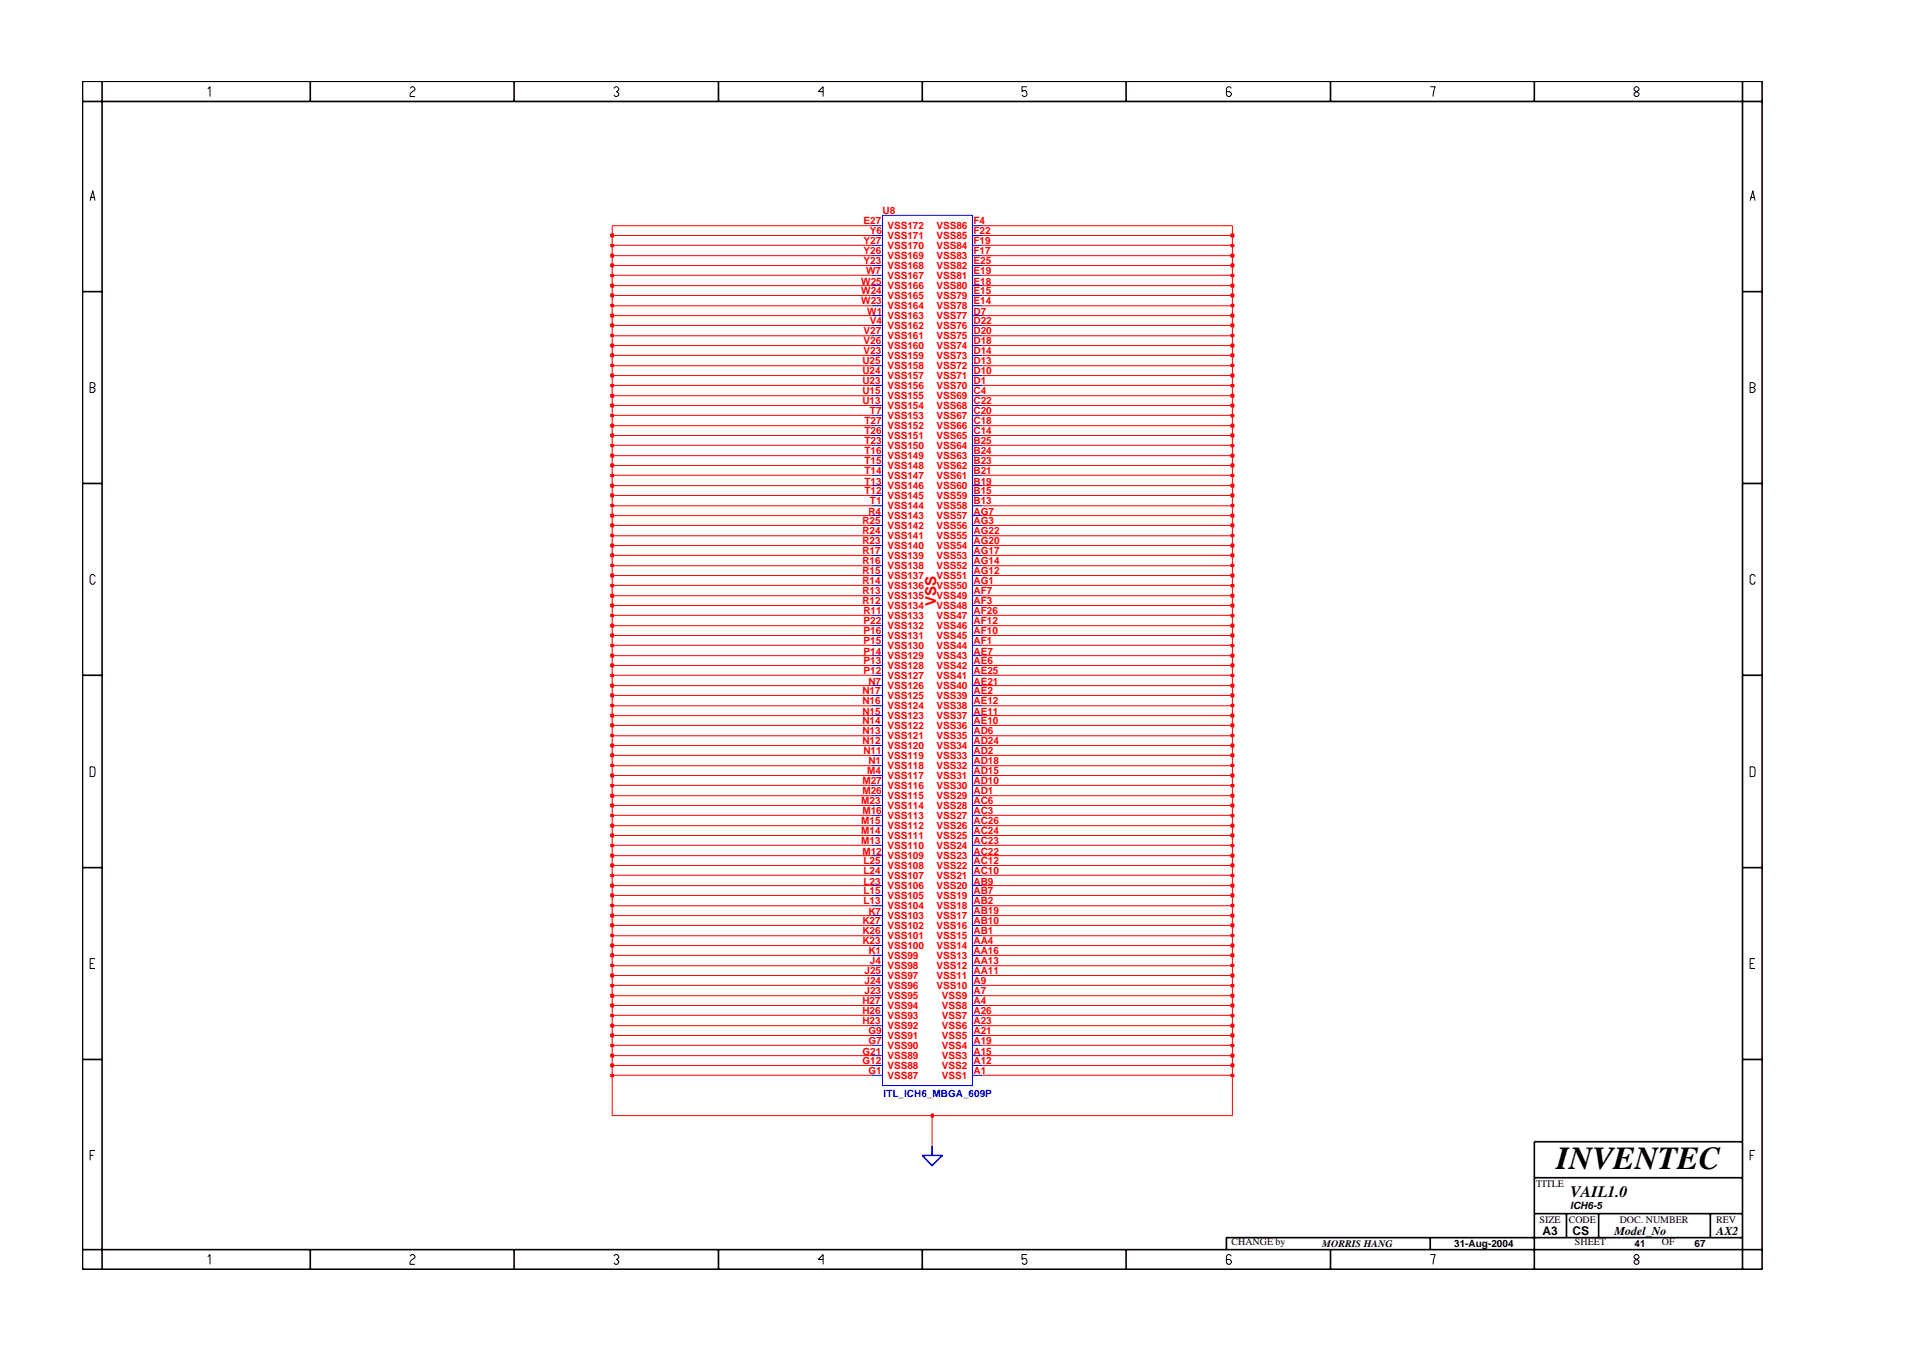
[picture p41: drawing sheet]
<svg xmlns="http://www.w3.org/2000/svg" width="297mm" height="210mm" viewBox="0 0 297 210" stroke-linecap="round" stroke-linejoin="round" font-family="sans-serif">
<defs><g id="words">
<text font-size="5" x="241.8" y="181.6">INVENTEC</text>
<text font-size="2.5" x="244" y="185.9">VAIL1.0</text>
<text font-size="2.3" fill="#f00" x="145.4" y="94.1" transform="rotate(-90 145.4 94.1)">VSS</text>
<g font-size="1.9">
<text x="239.6" y="191.9">A3</text>
<text x="244.3" y="192">CS</text>
<text x="250.8" y="191.9">Model_No</text>
<text x="266.6" y="191.9">AX2</text>
</g>
<g font-size="1.6" fill="#f00">
<text x="134.1" y="34.8">E27</text>
<text x="137.1" y="33.3">U8</text>
<text x="137.9" y="35.6">VSS172</text>
<text x="145.5" y="35.6">VSS86</text>
<text x="151.2" y="34.8">F4</text>
<text x="134.1" y="41.1">Y23</text>
<text x="134.1" y="39.5">Y26</text>
<text x="134.1" y="37.9">Y27</text>
<text x="135.2" y="36.4">Y6</text>
<text x="137.9" y="41.8">VSS168</text>
<text x="137.9" y="40.3">VSS169</text>
<text x="137.9" y="38.7">VSS170</text>
<text x="137.9" y="37.2">VSS171</text>
<text x="145.5" y="41.8">VSS82</text>
<text x="145.5" y="40.3">VSS83</text>
<text x="145.5" y="38.7">VSS84</text>
<text x="145.5" y="37.2">VSS85</text>
<text x="151.2" y="36.4">F22</text>
<text x="151.2" y="41.1">E25</text>
<text x="151.2" y="39.5">F17</text>
<text x="151.2" y="37.9">F19</text>
<text x="133.8" y="47.3">W23</text>
<text x="133.8" y="45.7">W24</text>
<text x="133.8" y="44.2">W25</text>
<text x="134.6" y="42.6">W7</text>
<text x="137.9" y="46.5">VSS165</text>
<text x="137.9" y="44.9">VSS166</text>
<text x="137.9" y="43.3">VSS167</text>
<text x="145.5" y="46.5">VSS79</text>
<text x="145.5" y="44.9">VSS80</text>
<text x="145.5" y="43.3">VSS81</text>
<text x="151.2" y="47.3">E14</text>
<text x="151.2" y="45.7">E15</text>
<text x="151.2" y="44.2">E18</text>
<text x="151.2" y="42.6">E19</text>
<text x="134.1" y="53.5">V26</text>
<text x="134.1" y="51.9">V27</text>
<text x="134.7" y="48.9">W1</text>
<text x="135.2" y="50.4">V4</text>
<text x="137.9" y="52.7">VSS161</text>
<text x="137.9" y="51.1">VSS162</text>
<text x="137.9" y="49.6">VSS163</text>
<text x="137.9" y="48.1">VSS164</text>
<text x="145.5" y="52.7">VSS75</text>
<text x="145.5" y="51.1">VSS76</text>
<text x="145.5" y="49.6">VSS77</text>
<text x="145.5" y="48.1">VSS78</text>
<text x="151.2" y="50.4">D22</text>
<text x="151.2" y="48.9">D7</text>
<text x="151.2" y="53.5">D18</text>
<text x="151.2" y="51.9">D20</text>
<text x="134" y="56.6">U25</text>
<text x="134" y="59.7">U23</text>
<text x="134" y="58.2">U24</text>
<text x="134.1" y="55">V23</text>
<text x="137.9" y="55.8">VSS159</text>
<text x="137.9" y="54.3">VSS160</text>
<text x="137.9" y="58.9">VSS157</text>
<text x="137.9" y="57.4">VSS158</text>
<text x="145.5" y="58.9">VSS71</text>
<text x="145.5" y="57.4">VSS72</text>
<text x="145.5" y="55.8">VSS73</text>
<text x="145.5" y="54.3">VSS74</text>
<text x="151.2" y="59.7">D1</text>
<text x="151.2" y="58.2">D10</text>
<text x="151.2" y="56.6">D13</text>
<text x="151.2" y="55">D14</text>
<text x="134" y="62.8">U13</text>
<text x="134" y="61.2">U15</text>
<text x="134.3" y="65.9">T27</text>
<text x="135.2" y="64.4">T7</text>
<text x="137.9" y="65.1">VSS153</text>
<text x="137.9" y="63.6">VSS154</text>
<text x="137.9" y="62.1">VSS155</text>
<text x="137.9" y="60.4">VSS156</text>
<text x="145.5" y="65.1">VSS67</text>
<text x="145.5" y="63.6">VSS68</text>
<text x="145.5" y="62.1">VSS69</text>
<text x="145.5" y="60.4">VSS70</text>
<text x="151.2" y="65.9">C18</text>
<text x="151.2" y="64.4">C20</text>
<text x="151.2" y="62.8">C22</text>
<text x="151.2" y="61.2">C4</text>
<text x="134.3" y="70.5">T16</text>
<text x="134.3" y="69">T23</text>
<text x="134.3" y="67.5">T26</text>
<text x="137.9" y="71.4">VSS149</text>
<text x="137.9" y="69.8">VSS150</text>
<text x="137.9" y="68.2">VSS151</text>
<text x="137.9" y="66.7">VSS152</text>
<text x="145.5" y="66.7">VSS66</text>
<text x="145.5" y="71.4">VSS63</text>
<text x="145.5" y="69.8">VSS64</text>
<text x="145.5" y="68.2">VSS65</text>
<text x="151.2" y="70.5">B24</text>
<text x="151.2" y="69">B25</text>
<text x="151.2" y="67.5">C14</text>
<text x="134.3" y="76.8">T12</text>
<text x="134.3" y="75.3">T13</text>
<text x="134.3" y="73.7">T14</text>
<text x="134.3" y="72.2">T15</text>
<text x="137.9" y="77.5">VSS145</text>
<text x="137.9" y="76">VSS146</text>
<text x="137.9" y="74.4">VSS147</text>
<text x="137.9" y="72.9">VSS148</text>
<text x="145.5" y="77.5">VSS59</text>
<text x="145.5" y="76">VSS60</text>
<text x="145.5" y="74.4">VSS61</text>
<text x="145.5" y="72.9">VSS62</text>
<text x="151.2" y="76.8">B15</text>
<text x="151.2" y="75.3">B19</text>
<text x="151.2" y="73.7">B21</text>
<text x="151.2" y="72.1">B23</text>
<text x="134" y="83">R24</text>
<text x="134" y="81.5">R25</text>
<text x="134.9" y="79.9">R4</text>
<text x="135.2" y="78.3">T1</text>
<text x="137.9" y="79.2">VSS144</text>
<text x="137.9" y="83.8">VSS141</text>
<text x="137.9" y="82.2">VSS142</text>
<text x="137.9" y="80.7">VSS143</text>
<text x="145.5" y="80.7">VSS57</text>
<text x="145.5" y="79.2">VSS58</text>
<text x="145.5" y="83.8">VSS55</text>
<text x="145.5" y="82.2">VSS56</text>
<text x="151.2" y="81.5">AG3</text>
<text x="151.2" y="79.9">AG7</text>
<text x="151.2" y="78.3">B13</text>
<text x="151.2" y="83">AG22</text>
<text x="134" y="89.3">R15</text>
<text x="134" y="87.6">R16</text>
<text x="134" y="86.1">R17</text>
<text x="134" y="84.6">R23</text>
<text x="137.9" y="90">VSS137</text>
<text x="137.9" y="88.5">VSS138</text>
<text x="137.9" y="86.9">VSS139</text>
<text x="137.9" y="85.3">VSS140</text>
<text x="145.5" y="90">VSS51</text>
<text x="145.5" y="88.5">VSS52</text>
<text x="145.5" y="86.9">VSS53</text>
<text x="145.5" y="85.3">VSS54</text>
<text x="151.2" y="89.3">AG12</text>
<text x="151.2" y="87.6">AG14</text>
<text x="151.2" y="86.1">AG17</text>
<text x="151.2" y="84.6">AG20</text>
<text x="134" y="93.9">R12</text>
<text x="134" y="92.3">R13</text>
<text x="134" y="90.8">R14</text>
<text x="134.1" y="95.4">R11</text>
<text x="137.9" y="94.6">VSS134</text>
<text x="137.9" y="93.1">VSS135</text>
<text x="137.9" y="91.5">VSS136</text>
<text x="145.5" y="94.6">VSS48</text>
<text x="145.5" y="93.1">VSS49</text>
<text x="145.5" y="91.5">VSS50</text>
<text x="151.2" y="95.4">AF26</text>
<text x="151.2" y="93.9">AF3</text>
<text x="151.2" y="92.3">AF7</text>
<text x="151.2" y="90.8">AG1</text>
<text x="134.1" y="101.7">P14</text>
<text x="134.1" y="100.1">P15</text>
<text x="134.1" y="98.6">P16</text>
<text x="134.1" y="97">P22</text>
<text x="137.9" y="100.8">VSS130</text>
<text x="137.9" y="99.3">VSS131</text>
<text x="137.9" y="97.8">VSS132</text>
<text x="137.9" y="96.2">VSS133</text>
<text x="145.5" y="97.8">VSS46</text>
<text x="145.5" y="96.2">VSS47</text>
<text x="145.5" y="100.8">VSS44</text>
<text x="145.5" y="99.3">VSS45</text>
<text x="151.2" y="101.7">AE7</text>
<text x="151.2" y="100.1">AF1</text>
<text x="151.2" y="98.6">AF10</text>
<text x="151.2" y="97">AF12</text>
<text x="134" y="107.9">N17</text>
<text x="134.1" y="104.7">P12</text>
<text x="134.1" y="103.2">P13</text>
<text x="134.9" y="106.4">N7</text>
<text x="137.9" y="107.1">VSS126</text>
<text x="137.9" y="105.5">VSS127</text>
<text x="137.9" y="104">VSS128</text>
<text x="137.9" y="102.4">VSS129</text>
<text x="145.5" y="107.1">VSS40</text>
<text x="145.5" y="105.5">VSS41</text>
<text x="145.5" y="104">VSS42</text>
<text x="145.5" y="102.4">VSS43</text>
<text x="151.2" y="107.9">AE2</text>
<text x="151.2" y="106.4">AE21</text>
<text x="151.2" y="104.7">AE25</text>
<text x="151.2" y="103.2">AE6</text>
<text x="134" y="112.5">N14</text>
<text x="134" y="111">N15</text>
<text x="134" y="109.4">N16</text>
<text x="137.9" y="110.2">VSS124</text>
<text x="137.9" y="108.6">VSS125</text>
<text x="137.9" y="113.3">VSS122</text>
<text x="137.9" y="111.8">VSS123</text>
<text x="145.5" y="111.8">VSS37</text>
<text x="145.5" y="110.2">VSS38</text>
<text x="145.5" y="108.6">VSS39</text>
<text x="145.5" y="113.3">VSS36</text>
<text x="151.2" y="111">AE11</text>
<text x="151.2" y="109.4">AE12</text>
<text x="151.2" y="112.5">AE10</text>
<text x="134" y="115.7">N12</text>
<text x="134" y="114.1">N13</text>
<text x="134.1" y="117.2">N11</text>
<text x="134.9" y="118.7">N1</text>
<text x="137.9" y="119.5">VSS118</text>
<text x="137.9" y="117.9">VSS119</text>
<text x="137.9" y="116.4">VSS120</text>
<text x="137.9" y="114.9">VSS121</text>
<text x="145.5" y="119.5">VSS32</text>
<text x="145.5" y="117.9">VSS33</text>
<text x="145.5" y="116.4">VSS34</text>
<text x="145.5" y="114.9">VSS35</text>
<text x="151.2" y="118.7">AD18</text>
<text x="151.2" y="117.2">AD2</text>
<text x="151.2" y="115.7">AD24</text>
<text x="151.2" y="114.1">AD6</text>
<text x="133.8" y="125">M23</text>
<text x="134" y="123.4">M26</text>
<text x="134" y="121.8">M27</text>
<text x="134.7" y="120.3">M4</text>
<text x="137.9" y="124.2">VSS115</text>
<text x="137.9" y="122.6">VSS116</text>
<text x="137.9" y="121.1">VSS117</text>
<text x="137.9" y="125.7">VSS114</text>
<text x="145.5" y="125.7">VSS28</text>
<text x="145.5" y="124.2">VSS29</text>
<text x="145.5" y="122.6">VSS30</text>
<text x="145.5" y="121.1">VSS31</text>
<text x="151.2" y="125">AC6</text>
<text x="151.2" y="123.4">AD1</text>
<text x="151.2" y="121.8">AD10</text>
<text x="151.2" y="120.3">AD15</text>
<text x="133.8" y="131.2">M13</text>
<text x="133.8" y="129.6">M14</text>
<text x="133.8" y="128">M15</text>
<text x="134" y="126.5">M16</text>
<text x="137.9" y="131.9">VSS110</text>
<text x="137.9" y="130.4">VSS111</text>
<text x="137.9" y="128.9">VSS112</text>
<text x="137.9" y="127.2">VSS113</text>
<text x="145.5" y="131.9">VSS24</text>
<text x="145.5" y="130.4">VSS25</text>
<text x="145.5" y="128.9">VSS26</text>
<text x="145.5" y="127.2">VSS27</text>
<text x="151.2" y="126.5">AC3</text>
<text x="151.2" y="131.2">AC23</text>
<text x="151.2" y="129.6">AC24</text>
<text x="151.2" y="128">AC26</text>
<text x="134" y="132.8">M12</text>
<text x="134.1" y="137.4">L23</text>
<text x="134.1" y="135.8">L24</text>
<text x="134.1" y="134.3">L25</text>
<text x="137.9" y="136.6">VSS107</text>
<text x="137.9" y="135">VSS108</text>
<text x="137.9" y="133.5">VSS109</text>
<text x="145.5" y="136.6">VSS21</text>
<text x="145.5" y="135">VSS22</text>
<text x="145.5" y="133.5">VSS23</text>
<text x="151.2" y="137.4">AB9</text>
<text x="151.2" y="135.8">AC10</text>
<text x="151.2" y="134.3">AC12</text>
<text x="151.2" y="132.8">AC22</text>
<text x="134" y="143.6">K27</text>
<text x="134.1" y="140.5">L13</text>
<text x="134.1" y="139">L15</text>
<text x="134.9" y="142.1">K7</text>
<text x="137.9" y="142.8">VSS103</text>
<text x="137.9" y="141.3">VSS104</text>
<text x="137.9" y="139.7">VSS105</text>
<text x="137.9" y="138.2">VSS106</text>
<text x="145.5" y="141.3">VSS18</text>
<text x="145.5" y="139.7">VSS19</text>
<text x="145.5" y="138.2">VSS20</text>
<text x="145.5" y="142.8">VSS17</text>
<text x="151.2" y="143.6">AB10</text>
<text x="151.2" y="140.5">AB2</text>
<text x="151.2" y="139">AB7</text>
<text x="151.2" y="142.1">AB19</text>
<text x="134" y="146.7">K23</text>
<text x="134" y="145.1">K26</text>
<text x="134.9" y="148.3">K1</text>
<text x="135.2" y="149.8">J4</text>
<text x="137.9" y="147.5">VSS100</text>
<text x="137.9" y="146">VSS101</text>
<text x="137.9" y="144.3">VSS102</text>
<text x="137.9" y="149">VSS99</text>
<text x="145.5" y="144.3">VSS16</text>
<text x="145.5" y="146">VSS15</text>
<text x="145.5" y="147.5">VSS14</text>
<text x="145.5" y="149">VSS13</text>
<text x="151.2" y="145.1">AB1</text>
<text x="151.2" y="146.7">AA4</text>
<text x="151.2" y="148.3">AA16</text>
<text x="151.2" y="149.8">AA13</text>
<text x="134.3" y="154.4">J23</text>
<text x="134.3" y="152.9">J24</text>
<text x="134.3" y="151.4">J25</text>
<text x="137.9" y="155.3">VSS95</text>
<text x="137.9" y="153.7">VSS96</text>
<text x="137.9" y="152.1">VSS97</text>
<text x="137.9" y="150.6">VSS98</text>
<text x="145.5" y="153.7">VSS10</text>
<text x="145.5" y="150.6">VSS12</text>
<text x="145.5" y="152.1">VSS11</text>
<text x="146.3" y="155.3">VSS9</text>
<text x="151.2" y="152.9">A9</text>
<text x="151.2" y="151.4">AA11</text>
<text x="151.2" y="154.4">A7</text>
<text x="134" y="159.1">H23</text>
<text x="134" y="157.6">H26</text>
<text x="134" y="156.1">H27</text>
<text x="134.9" y="160.7">G9</text>
<text x="137.9" y="161.5">VSS91</text>
<text x="137.9" y="159.9">VSS92</text>
<text x="137.9" y="158.3">VSS93</text>
<text x="137.9" y="156.8">VSS94</text>
<text x="146.3" y="156.8">VSS8</text>
<text x="146.3" y="158.3">VSS7</text>
<text x="146.3" y="159.9">VSS6</text>
<text x="146.3" y="161.5">VSS5</text>
<text x="151.2" y="156.1">A4</text>
<text x="151.2" y="157.6">A26</text>
<text x="151.2" y="159.1">A23</text>
<text x="151.2" y="160.7">A21</text>
<text x="134" y="165.4">G12</text>
<text x="134" y="163.8">G21</text>
<text x="134.9" y="166.9">G1</text>
<text x="134.9" y="162.2">G7</text>
<text x="137.9" y="167.6">VSS87</text>
<text x="137.9" y="166.1">VSS88</text>
<text x="137.9" y="164.6">VSS89</text>
<text x="137.9" y="163">VSS90</text>
<text x="146.3" y="167.6">VSS1</text>
<text x="146.3" y="163">VSS4</text>
<text x="146.3" y="164.6">VSS3</text>
<text x="146.3" y="166.1">VSS2</text>
<text x="151.2" y="166.9">A1</text>
<text x="151.2" y="162.2">A19</text>
<text x="151.2" y="163.8">A15</text>
<text x="151.2" y="165.4">A12</text>
</g>
<text font-size="1.6" fill="#00f" x="137.3" y="170.4">ITL_ICH6_MBGA_609P</text>
<g font-size="1.6">
<text x="238.7" y="184.4">TITLE</text>
<text x="239.2" y="190">SIZE</text>
<text x="243.7" y="190">CODE</text>
<text x="243.9" y="187.9">ICH6-5</text>
<text x="251.6" y="190">DOC. NUMBER</text>
<text x="266.6" y="190">REV</text>
<text x="191.3" y="193.5">CHANGE by</text>
<text x="205.4" y="193.7">MORRIS HANG</text>
<text x="225.9" y="193.7">31-Aug-2004</text>
<text x="244.7" y="193.5">SHEET</text>
<text x="253.9" y="193.7">41</text>
<text x="258.2" y="193.5">OF</text>
<text x="263.3" y="193.7">67</text>
</g>
</g></defs>
<g fill="none" stroke="#00f" stroke-width=".16">
<path d="M135.5 35.1h1.6M135.5 36.6h1.6M135.5 38.1h1.6M135.5 39.7h1.6M137.1 33.5h14v135.2h-14zM151.1 35.1h1.5M151.1 36.6h1.5M151.1 38.1h1.5M151.1 39.7h1.5M135.5 41.2h1.6M135.5 42.8h1.6M135.5 44.4h1.6"/>
<path d="M135.5 45.9h1.6M135.5 47.5h1.6M135.5 49h1.6M135.5 50.6h1.6M135.5 52.2h1.6M135.5 53.7h1.6M135.5 55.2h1.6M135.5 56.8h1.6M135.5 58.3h1.6M135.5 59.9h1.6M151.1 41.2h1.5M151.1 42.8h1.5"/>
<path d="M151.1 44.4h1.5M151.1 45.9h1.5M151.1 47.5h1.5M151.1 49h1.5M151.1 50.6h1.5M151.1 52.2h1.5M151.1 53.7h1.5M151.1 55.2h1.5M151.1 56.8h1.5M151.1 58.3h1.5M151.1 59.9h1.5M135.5 61.5h1.6"/>
<path d="M135.5 63h1.6M135.5 64.5h1.6M135.5 66.1h1.6M135.5 67.7h1.6M135.5 69.2h1.6M135.5 70.8h1.6M135.5 72.3h1.6M135.5 73.8h1.6M135.5 75.5h1.6M135.5 77h1.6M135.5 78.6h1.6M151.1 61.5h1.5"/>
<path d="M151.1 63h1.5M151.1 64.5h1.5M151.1 66.1h1.5M151.1 67.7h1.5M151.1 69.2h1.5M151.1 70.8h1.5M151.1 72.3h1.5M151.1 73.8h1.5M151.1 75.5h1.5M151.1 77h1.5M151.1 78.6h1.5M135.5 80.1h1.6"/>
<path d="M135.5 81.6h1.6M135.5 83.2h1.6M135.5 84.8h1.6M135.5 86.3h1.6M135.5 87.9h1.6M135.5 89.4h1.6M135.5 90.9h1.6M135.5 92.6h1.6M135.5 94.1h1.6M135.5 95.6h1.6M135.5 97.2h1.6M135.5 98.7h1.6"/>
<path d="M151.1 80.1h1.5M151.1 81.6h1.5M151.1 83.2h1.5M151.1 84.8h1.5M151.1 86.3h1.5M151.1 87.9h1.5M151.1 89.4h1.5M151.1 90.9h1.5M151.1 92.6h1.5M151.1 94.1h1.5M151.1 95.6h1.5M151.1 97.2h1.5"/>
<path d="M151.1 98.7h1.5M135.5 100.3h1.6M135.5 101.9h1.6M135.5 103.4h1.6M135.5 104.9h1.6M135.5 106.5h1.6M135.5 108h1.6M135.5 109.7h1.6M135.5 111.2h1.6M135.5 112.7h1.6M135.5 114.3h1.6M135.5 115.8h1.6"/>
<path d="M135.5 117.4h1.6M135.5 119h1.6M151.1 100.3h1.5M151.1 101.9h1.5M151.1 103.4h1.5M151.1 104.9h1.5M151.1 106.5h1.5M151.1 108h1.5M151.1 109.7h1.5M151.1 111.2h1.5M151.1 112.7h1.5M151.1 114.3h1.5"/>
<path d="M151.1 115.8h1.5M151.1 117.4h1.5M151.1 119h1.5M135.5 120.5h1.6M135.5 122h1.6M135.5 123.6h1.6M135.5 125.2h1.6M135.5 126.7h1.6M135.5 128.3h1.6M135.5 129.8h1.6M135.5 131.3h1.6M135.5 132.9h1.6"/>
<path d="M135.5 134.5h1.6M135.5 136h1.6M135.5 137.6h1.6M135.5 139.1h1.6M151.1 120.5h1.5M151.1 122h1.5M151.1 123.6h1.5M151.1 125.2h1.5M151.1 126.7h1.5M151.1 128.3h1.5M151.1 129.8h1.5M151.1 131.3h1.5"/>
<path d="M151.1 132.9h1.5M151.1 134.5h1.5M151.1 136h1.5M151.1 137.6h1.5M151.1 139.1h1.5M135.5 140.7h1.6M135.5 142.3h1.6M135.5 143.8h1.6M135.5 145.4h1.6M135.5 146.9h1.6M135.5 148.4h1.6M135.5 150h1.6"/>
<path d="M135.5 151.6h1.6M135.5 153.1h1.6M135.5 154.7h1.6M135.5 156.2h1.6M135.5 157.7h1.6M135.5 159.4h1.6M151.1 140.7h1.5M151.1 142.3h1.5M151.1 143.8h1.5M151.1 145.4h1.5M151.1 146.9h1.5M151.1 148.4h1.5"/>
<path d="M151.1 150h1.5M151.1 151.6h1.5M151.1 153.1h1.5M151.1 154.7h1.5M151.1 156.2h1.5M151.1 157.7h1.5M151.1 159.4h1.5M135.5 160.9h1.6M135.5 162.4h1.6M135.5 164h1.6M135.5 165.5h1.6M135.5 167.1h1.6"/>
<path d="M151.1 160.9h1.5M151.1 162.4h1.5M151.1 164h1.5M151.1 165.5h1.5M151.1 167.1h1.5"/>
</g>
<path d="M143.3 179.5h3.1l-1.6 1.6zM144.8 178v1.5" fill="none" stroke="#00f" stroke-width=".25"/>
<path d="M95.1 167.1v6.2h49.7v4.7" fill="none" stroke="#f00" stroke-width=".16"/>
<path d="M144.7 173.2h.3v.3h-.3z" fill-rule="evenodd" fill="#8e2323" stroke="#f00" stroke-width=".25"/>
<path d="M144.7 173.2h.3v.3h-.3z" fill="none" stroke="#f00" stroke-width=".25"/>
<path d="M191.5 167.1v6.2h-46.7" fill="none" stroke="#f00" stroke-width=".16"/>
<path d="M94.9 167h.4v.2h-.4z" fill-rule="evenodd" fill="#8e2323" stroke="#f00" stroke-width=".25"/>
<path d="M94.9 167h.4v.2h-.4z" fill="none" stroke="#f00" stroke-width=".25"/>
<path d="M95.1 165.5v1.6h40.4M152.6 167.1h38.9" fill="none" stroke="#f00" stroke-width=".16"/>
<path d="M191.3 167h.3v.2h-.3z" fill-rule="evenodd" fill="#8e2323" stroke="#f00" stroke-width=".25"/>
<path d="M191.3 167h.3v.2h-.3z" fill="none" stroke="#f00" stroke-width=".25"/>
<path d="M191.5 165.5v1.6" fill="none" stroke="#f00" stroke-width=".16"/>
<path d="M94.9 165.4h.4v.3h-.4z" fill-rule="evenodd" fill="#8e2323" stroke="#f00" stroke-width=".25"/>
<path d="M94.9 165.4h.4v.3h-.4z" fill="none" stroke="#f00" stroke-width=".25"/>
<path d="M95.1 164v1.5h40.4M152.6 165.5h38.9" fill="none" stroke="#f00" stroke-width=".16"/>
<path d="M191.3 165.4h.3v.3h-.3z" fill-rule="evenodd" fill="#8e2323" stroke="#f00" stroke-width=".25"/>
<path d="M191.3 165.4h.3v.3h-.3z" fill="none" stroke="#f00" stroke-width=".25"/>
<path d="M191.5 164v1.5" fill="none" stroke="#f00" stroke-width=".16"/>
<path d="M94.9 163.8h.4v.4h-.4z" fill-rule="evenodd" fill="#8e2323" stroke="#f00" stroke-width=".25"/>
<path d="M94.9 163.8h.4v.4h-.4z" fill="none" stroke="#f00" stroke-width=".25"/>
<path d="M95.1 162.4v1.6h40.4M152.6 164h38.9" fill="none" stroke="#f00" stroke-width=".16"/>
<path d="M191.3 163.8h.3v.4h-.3z" fill-rule="evenodd" fill="#8e2323" stroke="#f00" stroke-width=".25"/>
<path d="M191.3 163.8h.3v.4h-.3z" fill="none" stroke="#f00" stroke-width=".25"/>
<path d="M191.5 162.4v1.6" fill="none" stroke="#f00" stroke-width=".16"/>
<path d="M94.9 162.3h.4v.3h-.4z" fill-rule="evenodd" fill="#8e2323" stroke="#f00" stroke-width=".25"/>
<path d="M94.9 162.3h.4v.3h-.4z" fill="none" stroke="#f00" stroke-width=".25"/>
<path d="M95.1 160.9v1.5h40.4M152.6 162.4h38.9" fill="none" stroke="#f00" stroke-width=".16"/>
<path d="M191.3 162.3h.3v.3h-.3z" fill-rule="evenodd" fill="#8e2323" stroke="#f00" stroke-width=".25"/>
<path d="M191.3 162.3h.3v.3h-.3z" fill="none" stroke="#f00" stroke-width=".25"/>
<path d="M191.5 160.9v1.5" fill="none" stroke="#f00" stroke-width=".16"/>
<path d="M94.9 160.7h.4v.4h-.4z" fill-rule="evenodd" fill="#8e2323" stroke="#f00" stroke-width=".25"/>
<path d="M94.9 160.7h.4v.4h-.4z" fill="none" stroke="#f00" stroke-width=".25"/>
<path d="M95.1 159.4v1.5h40.4M152.6 160.9h38.9" fill="none" stroke="#f00" stroke-width=".16"/>
<path d="M191.3 160.7h.3v.4h-.3z" fill-rule="evenodd" fill="#8e2323" stroke="#f00" stroke-width=".25"/>
<path d="M191.3 160.7h.3v.4h-.3z" fill="none" stroke="#f00" stroke-width=".25"/>
<path d="M191.5 159.4v1.5" fill="none" stroke="#f00" stroke-width=".16"/>
<path d="M94.9 159.2h.4v.3h-.4z" fill-rule="evenodd" fill="#8e2323" stroke="#f00" stroke-width=".25"/>
<path d="M94.9 159.2h.4v.3h-.4z" fill="none" stroke="#f00" stroke-width=".25"/>
<path d="M95.1 157.7v1.7h40.4M152.6 159.4h38.9" fill="none" stroke="#f00" stroke-width=".16"/>
<path d="M191.3 159.2h.3v.3h-.3z" fill-rule="evenodd" fill="#8e2323" stroke="#f00" stroke-width=".25"/>
<path d="M191.3 159.2h.3v.3h-.3z" fill="none" stroke="#f00" stroke-width=".25"/>
<path d="M191.5 157.7v1.7" fill="none" stroke="#f00" stroke-width=".16"/>
<path d="M94.9 157.7h.4v.2h-.4z" fill-rule="evenodd" fill="#8e2323" stroke="#f00" stroke-width=".25"/>
<path d="M94.9 157.7h.4v.2h-.4z" fill="none" stroke="#f00" stroke-width=".25"/>
<path d="M95.1 156.2v1.5h40.4M152.6 157.7h38.9" fill="none" stroke="#f00" stroke-width=".16"/>
<path d="M191.3 157.7h.3v.2h-.3z" fill-rule="evenodd" fill="#8e2323" stroke="#f00" stroke-width=".25"/>
<path d="M191.3 157.7h.3v.2h-.3z" fill="none" stroke="#f00" stroke-width=".25"/>
<path d="M191.5 156.2v1.5" fill="none" stroke="#f00" stroke-width=".16"/>
<path d="M94.9 156.1h.4v.3h-.4z" fill-rule="evenodd" fill="#8e2323" stroke="#f00" stroke-width=".25"/>
<path d="M94.9 156.1h.4v.3h-.4z" fill="none" stroke="#f00" stroke-width=".25"/>
<path d="M95.1 154.7v1.5h40.4M152.6 156.2h38.9" fill="none" stroke="#f00" stroke-width=".16"/>
<path d="M191.3 156.1h.3v.3h-.3z" fill-rule="evenodd" fill="#8e2323" stroke="#f00" stroke-width=".25"/>
<path d="M191.3 156.1h.3v.3h-.3z" fill="none" stroke="#f00" stroke-width=".25"/>
<path d="M191.5 154.7v1.5" fill="none" stroke="#f00" stroke-width=".16"/>
<path d="M94.9 154.5h.4v.4h-.4z" fill-rule="evenodd" fill="#8e2323" stroke="#f00" stroke-width=".25"/>
<path d="M94.9 154.5h.4v.4h-.4z" fill="none" stroke="#f00" stroke-width=".25"/>
<path d="M95.1 153.1v1.6h40.4M152.6 154.7h38.9" fill="none" stroke="#f00" stroke-width=".16"/>
<path d="M191.3 154.5h.3v.4h-.3z" fill-rule="evenodd" fill="#8e2323" stroke="#f00" stroke-width=".25"/>
<path d="M191.3 154.5h.3v.4h-.3z" fill="none" stroke="#f00" stroke-width=".25"/>
<path d="M191.5 153.1v1.6" fill="none" stroke="#f00" stroke-width=".16"/>
<path d="M94.9 153h.4v.3h-.4z" fill-rule="evenodd" fill="#8e2323" stroke="#f00" stroke-width=".25"/>
<path d="M94.9 153h.4v.3h-.4z" fill="none" stroke="#f00" stroke-width=".25"/>
<path d="M95.1 151.6v1.5h40.4M152.6 153.1h38.9" fill="none" stroke="#f00" stroke-width=".16"/>
<path d="M191.3 153h.3v.3h-.3z" fill-rule="evenodd" fill="#8e2323" stroke="#f00" stroke-width=".25"/>
<path d="M191.3 153h.3v.3h-.3z" fill="none" stroke="#f00" stroke-width=".25"/>
<path d="M191.5 151.6v1.5" fill="none" stroke="#f00" stroke-width=".16"/>
<path d="M94.9 151.4h.4v.3h-.4z" fill-rule="evenodd" fill="#8e2323" stroke="#f00" stroke-width=".25"/>
<path d="M94.9 151.4h.4v.3h-.4z" fill="none" stroke="#f00" stroke-width=".25"/>
<path d="M95.1 150v1.6h40.4M152.6 151.6h38.9" fill="none" stroke="#f00" stroke-width=".16"/>
<path d="M191.3 151.4h.3v.3h-.3z" fill-rule="evenodd" fill="#8e2323" stroke="#f00" stroke-width=".25"/>
<path d="M191.3 151.4h.3v.3h-.3z" fill="none" stroke="#f00" stroke-width=".25"/>
<path d="M191.5 150v1.6" fill="none" stroke="#f00" stroke-width=".16"/>
<path d="M94.9 149.9h.4v.2h-.4z" fill-rule="evenodd" fill="#8e2323" stroke="#f00" stroke-width=".25"/>
<path d="M94.9 149.9h.4v.2h-.4z" fill="none" stroke="#f00" stroke-width=".25"/>
<path d="M95.1 148.4v1.6h40.4M152.6 150h38.9" fill="none" stroke="#f00" stroke-width=".16"/>
<path d="M191.3 149.9h.3v.2h-.3z" fill-rule="evenodd" fill="#8e2323" stroke="#f00" stroke-width=".25"/>
<path d="M191.3 149.9h.3v.2h-.3z" fill="none" stroke="#f00" stroke-width=".25"/>
<path d="M191.5 148.4v1.6" fill="none" stroke="#f00" stroke-width=".16"/>
<path d="M94.9 148.3h.4v.3h-.4z" fill-rule="evenodd" fill="#8e2323" stroke="#f00" stroke-width=".25"/>
<path d="M94.9 148.3h.4v.3h-.4z" fill="none" stroke="#f00" stroke-width=".25"/>
<path d="M95.1 146.9v1.5h40.4M152.6 148.4h38.9" fill="none" stroke="#f00" stroke-width=".16"/>
<path d="M191.3 148.3h.3v.3h-.3z" fill-rule="evenodd" fill="#8e2323" stroke="#f00" stroke-width=".25"/>
<path d="M191.3 148.3h.3v.3h-.3z" fill="none" stroke="#f00" stroke-width=".25"/>
<path d="M191.5 146.9v1.5" fill="none" stroke="#f00" stroke-width=".16"/>
<path d="M94.9 146.7h.4v.4h-.4z" fill-rule="evenodd" fill="#8e2323" stroke="#f00" stroke-width=".25"/>
<path d="M94.9 146.7h.4v.4h-.4z" fill="none" stroke="#f00" stroke-width=".25"/>
<path d="M95.1 145.4v1.5h40.4M152.6 146.9h38.9" fill="none" stroke="#f00" stroke-width=".16"/>
<path d="M191.3 146.7h.3v.4h-.3z" fill-rule="evenodd" fill="#8e2323" stroke="#f00" stroke-width=".25"/>
<path d="M191.3 146.7h.3v.4h-.3z" fill="none" stroke="#f00" stroke-width=".25"/>
<path d="M191.5 145.4v1.5" fill="none" stroke="#f00" stroke-width=".16"/>
<path d="M94.9 145.2h.4v.3h-.4z" fill-rule="evenodd" fill="#8e2323" stroke="#f00" stroke-width=".25"/>
<path d="M94.9 145.2h.4v.3h-.4z" fill="none" stroke="#f00" stroke-width=".25"/>
<path d="M95.1 143.8v1.6h40.4M152.6 145.4h38.9" fill="none" stroke="#f00" stroke-width=".16"/>
<path d="M191.3 145.2h.3v.3h-.3z" fill-rule="evenodd" fill="#8e2323" stroke="#f00" stroke-width=".25"/>
<path d="M191.3 145.2h.3v.3h-.3z" fill="none" stroke="#f00" stroke-width=".25"/>
<path d="M191.5 143.8v1.6" fill="none" stroke="#f00" stroke-width=".16"/>
<path d="M94.9 143.6h.4v.3h-.4z" fill-rule="evenodd" fill="#8e2323" stroke="#f00" stroke-width=".25"/>
<path d="M94.9 143.6h.4v.3h-.4z" fill="none" stroke="#f00" stroke-width=".25"/>
<path d="M95.1 142.3v1.5h40.4M152.6 143.8h38.9" fill="none" stroke="#f00" stroke-width=".16"/>
<path d="M191.3 143.6h.3v.3h-.3z" fill-rule="evenodd" fill="#8e2323" stroke="#f00" stroke-width=".25"/>
<path d="M191.3 143.6h.3v.3h-.3z" fill="none" stroke="#f00" stroke-width=".25"/>
<path d="M191.5 142.3v1.5" fill="none" stroke="#f00" stroke-width=".16"/>
<path d="M94.9 142.1h.4v.3h-.4z" fill-rule="evenodd" fill="#8e2323" stroke="#f00" stroke-width=".25"/>
<path d="M94.9 142.1h.4v.3h-.4z" fill="none" stroke="#f00" stroke-width=".25"/>
<path d="M95.1 140.7v1.6h40.4M152.6 142.3h38.9" fill="none" stroke="#f00" stroke-width=".16"/>
<path d="M191.3 142.1h.3v.3h-.3z" fill-rule="evenodd" fill="#8e2323" stroke="#f00" stroke-width=".25"/>
<path d="M191.3 142.1h.3v.3h-.3z" fill="none" stroke="#f00" stroke-width=".25"/>
<path d="M191.5 140.7v1.6" fill="none" stroke="#f00" stroke-width=".16"/>
<path d="M94.9 140.6h.4v.2h-.4z" fill-rule="evenodd" fill="#8e2323" stroke="#f00" stroke-width=".25"/>
<path d="M94.9 140.6h.4v.2h-.4z" fill="none" stroke="#f00" stroke-width=".25"/>
<path d="M95.1 139.1v1.6h40.4M152.6 140.7h38.9" fill="none" stroke="#f00" stroke-width=".16"/>
<path d="M191.3 140.6h.3v.2h-.3z" fill-rule="evenodd" fill="#8e2323" stroke="#f00" stroke-width=".25"/>
<path d="M191.3 140.6h.3v.2h-.3z" fill="none" stroke="#f00" stroke-width=".25"/>
<path d="M191.5 139.1v1.6" fill="none" stroke="#f00" stroke-width=".16"/>
<path d="M94.9 139h.4v.3h-.4z" fill-rule="evenodd" fill="#8e2323" stroke="#f00" stroke-width=".25"/>
<path d="M94.9 139h.4v.3h-.4z" fill="none" stroke="#f00" stroke-width=".25"/>
<path d="M95.1 137.6v1.5h40.4M152.6 139.1h38.9" fill="none" stroke="#f00" stroke-width=".16"/>
<path d="M191.3 139h.3v.3h-.3z" fill-rule="evenodd" fill="#8e2323" stroke="#f00" stroke-width=".25"/>
<path d="M191.3 139h.3v.3h-.3z" fill="none" stroke="#f00" stroke-width=".25"/>
<path d="M191.5 137.6v1.5" fill="none" stroke="#f00" stroke-width=".16"/>
<path d="M94.9 137.4h.4v.4h-.4z" fill-rule="evenodd" fill="#8e2323" stroke="#f00" stroke-width=".25"/>
<path d="M94.9 137.4h.4v.4h-.4z" fill="none" stroke="#f00" stroke-width=".25"/>
<path d="M95.1 136v1.6h40.4M152.6 137.6h38.9" fill="none" stroke="#f00" stroke-width=".16"/>
<path d="M191.3 137.4h.3v.4h-.3z" fill-rule="evenodd" fill="#8e2323" stroke="#f00" stroke-width=".25"/>
<path d="M191.3 137.4h.3v.4h-.3z" fill="none" stroke="#f00" stroke-width=".25"/>
<path d="M191.5 136v1.6" fill="none" stroke="#f00" stroke-width=".16"/>
<path d="M94.9 135.9h.4v.3h-.4z" fill-rule="evenodd" fill="#8e2323" stroke="#f00" stroke-width=".25"/>
<path d="M94.9 135.9h.4v.3h-.4z" fill="none" stroke="#f00" stroke-width=".25"/>
<path d="M95.1 134.5v1.5h40.4M152.6 136h38.9" fill="none" stroke="#f00" stroke-width=".16"/>
<path d="M191.3 135.9h.3v.3h-.3z" fill-rule="evenodd" fill="#8e2323" stroke="#f00" stroke-width=".25"/>
<path d="M191.3 135.9h.3v.3h-.3z" fill="none" stroke="#f00" stroke-width=".25"/>
<path d="M191.5 134.5v1.5" fill="none" stroke="#f00" stroke-width=".16"/>
<path d="M94.9 134.3h.4v.3h-.4z" fill-rule="evenodd" fill="#8e2323" stroke="#f00" stroke-width=".25"/>
<path d="M94.9 134.3h.4v.3h-.4z" fill="none" stroke="#f00" stroke-width=".25"/>
<path d="M95.1 132.9v1.6h40.4M152.6 134.5h38.9" fill="none" stroke="#f00" stroke-width=".16"/>
<path d="M191.3 134.3h.3v.3h-.3z" fill-rule="evenodd" fill="#8e2323" stroke="#f00" stroke-width=".25"/>
<path d="M191.3 134.3h.3v.3h-.3z" fill="none" stroke="#f00" stroke-width=".25"/>
<path d="M191.5 132.9v1.6" fill="none" stroke="#f00" stroke-width=".16"/>
<path d="M94.9 132.8h.4v.3h-.4z" fill-rule="evenodd" fill="#8e2323" stroke="#f00" stroke-width=".25"/>
<path d="M94.9 132.8h.4v.3h-.4z" fill="none" stroke="#f00" stroke-width=".25"/>
<path d="M95.1 131.3v1.6h40.4M152.6 132.9h38.9" fill="none" stroke="#f00" stroke-width=".16"/>
<path d="M191.3 132.8h.3v.3h-.3z" fill-rule="evenodd" fill="#8e2323" stroke="#f00" stroke-width=".25"/>
<path d="M191.3 132.8h.3v.3h-.3z" fill="none" stroke="#f00" stroke-width=".25"/>
<path d="M191.5 131.3v1.6" fill="none" stroke="#f00" stroke-width=".16"/>
<path d="M94.9 131.2h.4v.3h-.4z" fill-rule="evenodd" fill="#8e2323" stroke="#f00" stroke-width=".25"/>
<path d="M94.9 131.2h.4v.3h-.4z" fill="none" stroke="#f00" stroke-width=".25"/>
<path d="M95.1 129.8v1.5h40.4M152.6 131.3h38.9" fill="none" stroke="#f00" stroke-width=".16"/>
<path d="M191.3 131.2h.3v.3h-.3z" fill-rule="evenodd" fill="#8e2323" stroke="#f00" stroke-width=".25"/>
<path d="M191.3 131.2h.3v.3h-.3z" fill="none" stroke="#f00" stroke-width=".25"/>
<path d="M191.5 129.8v1.5" fill="none" stroke="#f00" stroke-width=".16"/>
<path d="M94.9 129.6h.4v.4h-.4z" fill-rule="evenodd" fill="#8e2323" stroke="#f00" stroke-width=".25"/>
<path d="M94.9 129.6h.4v.4h-.4z" fill="none" stroke="#f00" stroke-width=".25"/>
<path d="M95.1 128.3v1.5h40.4M152.6 129.8h38.9" fill="none" stroke="#f00" stroke-width=".16"/>
<path d="M191.3 129.6h.3v.4h-.3z" fill-rule="evenodd" fill="#8e2323" stroke="#f00" stroke-width=".25"/>
<path d="M191.3 129.6h.3v.4h-.3z" fill="none" stroke="#f00" stroke-width=".25"/>
<path d="M191.5 128.3v1.5" fill="none" stroke="#f00" stroke-width=".16"/>
<path d="M94.9 128.1h.4v.4h-.4z" fill-rule="evenodd" fill="#8e2323" stroke="#f00" stroke-width=".25"/>
<path d="M94.9 128.1h.4v.4h-.4z" fill="none" stroke="#f00" stroke-width=".25"/>
<path d="M95.1 126.7v1.6h40.4M152.6 128.3h38.9" fill="none" stroke="#f00" stroke-width=".16"/>
<path d="M191.3 128.1h.3v.4h-.3z" fill-rule="evenodd" fill="#8e2323" stroke="#f00" stroke-width=".25"/>
<path d="M191.3 128.1h.3v.4h-.3z" fill="none" stroke="#f00" stroke-width=".25"/>
<path d="M191.5 126.7v1.6" fill="none" stroke="#f00" stroke-width=".16"/>
<path d="M94.9 126.6h.4v.2h-.4z" fill-rule="evenodd" fill="#8e2323" stroke="#f00" stroke-width=".25"/>
<path d="M94.9 126.6h.4v.2h-.4z" fill="none" stroke="#f00" stroke-width=".25"/>
<path d="M95.1 125.2v1.5h40.4M152.6 126.7h38.9" fill="none" stroke="#f00" stroke-width=".16"/>
<path d="M191.3 126.6h.3v.2h-.3z" fill-rule="evenodd" fill="#8e2323" stroke="#f00" stroke-width=".25"/>
<path d="M191.3 126.6h.3v.2h-.3z" fill="none" stroke="#f00" stroke-width=".25"/>
<path d="M191.5 125.2v1.5" fill="none" stroke="#f00" stroke-width=".16"/>
<path d="M94.9 125h.4v.3h-.4z" fill-rule="evenodd" fill="#8e2323" stroke="#f00" stroke-width=".25"/>
<path d="M94.9 125h.4v.3h-.4z" fill="none" stroke="#f00" stroke-width=".25"/>
<path d="M95.1 123.6v1.6h40.4M152.6 125.2h38.9" fill="none" stroke="#f00" stroke-width=".16"/>
<path d="M191.3 125h.3v.3h-.3z" fill-rule="evenodd" fill="#8e2323" stroke="#f00" stroke-width=".25"/>
<path d="M191.3 125h.3v.3h-.3z" fill="none" stroke="#f00" stroke-width=".25"/>
<path d="M191.5 123.6v1.6" fill="none" stroke="#f00" stroke-width=".16"/>
<path d="M94.9 123.5h.4v.3h-.4z" fill-rule="evenodd" fill="#8e2323" stroke="#f00" stroke-width=".25"/>
<path d="M94.9 123.5h.4v.3h-.4z" fill="none" stroke="#f00" stroke-width=".25"/>
<path d="M95.1 122v1.6h40.4M152.6 123.6h38.9" fill="none" stroke="#f00" stroke-width=".16"/>
<path d="M191.3 123.5h.3v.3h-.3z" fill-rule="evenodd" fill="#8e2323" stroke="#f00" stroke-width=".25"/>
<path d="M191.3 123.5h.3v.3h-.3z" fill="none" stroke="#f00" stroke-width=".25"/>
<path d="M191.5 122v1.6" fill="none" stroke="#f00" stroke-width=".16"/>
<path d="M94.9 121.9h.4v.3h-.4z" fill-rule="evenodd" fill="#8e2323" stroke="#f00" stroke-width=".25"/>
<path d="M94.9 121.9h.4v.3h-.4z" fill="none" stroke="#f00" stroke-width=".25"/>
<path d="M95.1 120.5v1.5h40.4M152.6 122h38.9" fill="none" stroke="#f00" stroke-width=".16"/>
<path d="M191.3 121.9h.3v.3h-.3z" fill-rule="evenodd" fill="#8e2323" stroke="#f00" stroke-width=".25"/>
<path d="M191.3 121.9h.3v.3h-.3z" fill="none" stroke="#f00" stroke-width=".25"/>
<path d="M191.5 120.5v1.5" fill="none" stroke="#f00" stroke-width=".16"/>
<path d="M94.9 120.3h.4v.4h-.4z" fill-rule="evenodd" fill="#8e2323" stroke="#f00" stroke-width=".25"/>
<path d="M94.9 120.3h.4v.4h-.4z" fill="none" stroke="#f00" stroke-width=".25"/>
<path d="M95.1 119v1.5h40.4M152.6 120.5h38.9" fill="none" stroke="#f00" stroke-width=".16"/>
<path d="M191.3 120.3h.3v.4h-.3z" fill-rule="evenodd" fill="#8e2323" stroke="#f00" stroke-width=".25"/>
<path d="M191.3 120.3h.3v.4h-.3z" fill="none" stroke="#f00" stroke-width=".25"/>
<path d="M191.5 119v1.5" fill="none" stroke="#f00" stroke-width=".16"/>
<path d="M94.9 118.8h.4v.3h-.4z" fill-rule="evenodd" fill="#8e2323" stroke="#f00" stroke-width=".25"/>
<path d="M94.9 118.8h.4v.3h-.4z" fill="none" stroke="#f00" stroke-width=".25"/>
<path d="M95.1 117.4v1.6h40.4M152.6 119h38.9" fill="none" stroke="#f00" stroke-width=".16"/>
<path d="M191.3 118.8h.3v.3h-.3z" fill-rule="evenodd" fill="#8e2323" stroke="#f00" stroke-width=".25"/>
<path d="M191.3 118.8h.3v.3h-.3z" fill="none" stroke="#f00" stroke-width=".25"/>
<path d="M191.5 117.4v1.6" fill="none" stroke="#f00" stroke-width=".16"/>
<path d="M94.9 117.2h.4v.3h-.4z" fill-rule="evenodd" fill="#8e2323" stroke="#f00" stroke-width=".25"/>
<path d="M94.9 117.2h.4v.3h-.4z" fill="none" stroke="#f00" stroke-width=".25"/>
<path d="M95.1 115.8v1.6h40.4M152.6 117.4h38.9" fill="none" stroke="#f00" stroke-width=".16"/>
<path d="M191.3 117.2h.3v.3h-.3z" fill-rule="evenodd" fill="#8e2323" stroke="#f00" stroke-width=".25"/>
<path d="M191.3 117.2h.3v.3h-.3z" fill="none" stroke="#f00" stroke-width=".25"/>
<path d="M191.5 115.8v1.6" fill="none" stroke="#f00" stroke-width=".16"/>
<path d="M94.9 115.7h.4v.3h-.4z" fill-rule="evenodd" fill="#8e2323" stroke="#f00" stroke-width=".25"/>
<path d="M94.9 115.7h.4v.3h-.4z" fill="none" stroke="#f00" stroke-width=".25"/>
<path d="M95.1 114.3v1.5h40.4M152.6 115.8h38.9" fill="none" stroke="#f00" stroke-width=".16"/>
<path d="M191.3 115.7h.3v.3h-.3z" fill-rule="evenodd" fill="#8e2323" stroke="#f00" stroke-width=".25"/>
<path d="M191.3 115.7h.3v.3h-.3z" fill="none" stroke="#f00" stroke-width=".25"/>
<path d="M191.5 114.3v1.5" fill="none" stroke="#f00" stroke-width=".16"/>
<path d="M94.9 114.1h.4v.3h-.4z" fill-rule="evenodd" fill="#8e2323" stroke="#f00" stroke-width=".25"/>
<path d="M94.9 114.1h.4v.3h-.4z" fill="none" stroke="#f00" stroke-width=".25"/>
<path d="M95.1 112.7v1.6h40.4M152.6 114.3h38.9" fill="none" stroke="#f00" stroke-width=".16"/>
<path d="M191.3 114.1h.3v.3h-.3z" fill-rule="evenodd" fill="#8e2323" stroke="#f00" stroke-width=".25"/>
<path d="M191.3 114.1h.3v.3h-.3z" fill="none" stroke="#f00" stroke-width=".25"/>
<path d="M191.5 112.7v1.6" fill="none" stroke="#f00" stroke-width=".16"/>
<path d="M94.9 112.5h.4v.4h-.4z" fill-rule="evenodd" fill="#8e2323" stroke="#f00" stroke-width=".25"/>
<path d="M94.9 112.5h.4v.4h-.4z" fill="none" stroke="#f00" stroke-width=".25"/>
<path d="M95.1 111.2v1.5h40.4M152.6 112.7h38.9" fill="none" stroke="#f00" stroke-width=".16"/>
<path d="M191.3 112.5h.3v.4h-.3z" fill-rule="evenodd" fill="#8e2323" stroke="#f00" stroke-width=".25"/>
<path d="M191.3 112.5h.3v.4h-.3z" fill="none" stroke="#f00" stroke-width=".25"/>
<path d="M191.5 111.2v1.5" fill="none" stroke="#f00" stroke-width=".16"/>
<path d="M94.9 111h.4v.4h-.4z" fill-rule="evenodd" fill="#8e2323" stroke="#f00" stroke-width=".25"/>
<path d="M94.9 111h.4v.4h-.4z" fill="none" stroke="#f00" stroke-width=".25"/>
<path d="M95.1 109.7v1.5h40.4M152.6 111.2h38.9" fill="none" stroke="#f00" stroke-width=".16"/>
<path d="M191.3 111h.3v.4h-.3z" fill-rule="evenodd" fill="#8e2323" stroke="#f00" stroke-width=".25"/>
<path d="M191.3 111h.3v.4h-.3z" fill="none" stroke="#f00" stroke-width=".25"/>
<path d="M191.5 109.7v1.5" fill="none" stroke="#f00" stroke-width=".16"/>
<path d="M94.9 109.5h.4v.2h-.4z" fill-rule="evenodd" fill="#8e2323" stroke="#f00" stroke-width=".25"/>
<path d="M94.9 109.5h.4v.2h-.4z" fill="none" stroke="#f00" stroke-width=".25"/>
<path d="M95.1 108v1.7h40.4M152.6 109.7h38.9" fill="none" stroke="#f00" stroke-width=".16"/>
<path d="M191.3 109.5h.3v.2h-.3z" fill-rule="evenodd" fill="#8e2323" stroke="#f00" stroke-width=".25"/>
<path d="M191.3 109.5h.3v.2h-.3z" fill="none" stroke="#f00" stroke-width=".25"/>
<path d="M191.5 108v1.7" fill="none" stroke="#f00" stroke-width=".16"/>
<path d="M94.9 107.9h.4v.3h-.4z" fill-rule="evenodd" fill="#8e2323" stroke="#f00" stroke-width=".25"/>
<path d="M94.9 107.9h.4v.3h-.4z" fill="none" stroke="#f00" stroke-width=".25"/>
<path d="M95.1 106.5v1.5h40.4M152.6 108h38.9" fill="none" stroke="#f00" stroke-width=".16"/>
<path d="M191.3 107.9h.3v.3h-.3z" fill-rule="evenodd" fill="#8e2323" stroke="#f00" stroke-width=".25"/>
<path d="M191.3 107.9h.3v.3h-.3z" fill="none" stroke="#f00" stroke-width=".25"/>
<path d="M191.5 106.5v1.5" fill="none" stroke="#f00" stroke-width=".16"/>
<path d="M94.9 106.4h.4v.3h-.4z" fill-rule="evenodd" fill="#8e2323" stroke="#f00" stroke-width=".25"/>
<path d="M94.9 106.4h.4v.3h-.4z" fill="none" stroke="#f00" stroke-width=".25"/>
<path d="M95.1 104.9v1.6h40.4M152.6 106.5h38.9" fill="none" stroke="#f00" stroke-width=".16"/>
<path d="M191.3 106.4h.3v.3h-.3z" fill-rule="evenodd" fill="#8e2323" stroke="#f00" stroke-width=".25"/>
<path d="M191.3 106.4h.3v.3h-.3z" fill="none" stroke="#f00" stroke-width=".25"/>
<path d="M191.5 104.9v1.6" fill="none" stroke="#f00" stroke-width=".16"/>
<path d="M94.9 104.8h.4v.3h-.4z" fill-rule="evenodd" fill="#8e2323" stroke="#f00" stroke-width=".25"/>
<path d="M94.9 104.8h.4v.3h-.4z" fill="none" stroke="#f00" stroke-width=".25"/>
<path d="M95.1 103.4v1.5h40.4M152.6 104.9h38.9" fill="none" stroke="#f00" stroke-width=".16"/>
<path d="M191.3 104.8h.3v.3h-.3z" fill-rule="evenodd" fill="#8e2323" stroke="#f00" stroke-width=".25"/>
<path d="M191.3 104.8h.3v.3h-.3z" fill="none" stroke="#f00" stroke-width=".25"/>
<path d="M191.5 103.4v1.5" fill="none" stroke="#f00" stroke-width=".16"/>
<path d="M94.9 103.2h.4v.4h-.4z" fill-rule="evenodd" fill="#8e2323" stroke="#f00" stroke-width=".25"/>
<path d="M94.9 103.2h.4v.4h-.4z" fill="none" stroke="#f00" stroke-width=".25"/>
<path d="M95.1 101.9v1.5h40.4M152.6 103.4h38.9" fill="none" stroke="#f00" stroke-width=".16"/>
<path d="M191.3 103.2h.3v.4h-.3z" fill-rule="evenodd" fill="#8e2323" stroke="#f00" stroke-width=".25"/>
<path d="M191.3 103.2h.3v.4h-.3z" fill="none" stroke="#f00" stroke-width=".25"/>
<path d="M191.5 101.9v1.5" fill="none" stroke="#f00" stroke-width=".16"/>
<path d="M94.9 101.7h.4v.3h-.4z" fill-rule="evenodd" fill="#8e2323" stroke="#f00" stroke-width=".25"/>
<path d="M94.9 101.7h.4v.3h-.4z" fill="none" stroke="#f00" stroke-width=".25"/>
<path d="M95.1 100.3v1.6h40.4M152.6 101.9h38.9" fill="none" stroke="#f00" stroke-width=".16"/>
<path d="M191.3 101.7h.3v.3h-.3z" fill-rule="evenodd" fill="#8e2323" stroke="#f00" stroke-width=".25"/>
<path d="M191.3 101.7h.3v.3h-.3z" fill="none" stroke="#f00" stroke-width=".25"/>
<path d="M191.5 100.3v1.6" fill="none" stroke="#f00" stroke-width=".16"/>
<path d="M94.9 100.2h.4v.2h-.4z" fill-rule="evenodd" fill="#8e2323" stroke="#f00" stroke-width=".25"/>
<path d="M94.9 100.2h.4v.2h-.4z" fill="none" stroke="#f00" stroke-width=".25"/>
<path d="M95.1 98.7v1.6h40.4M152.6 100.3h38.9" fill="none" stroke="#f00" stroke-width=".16"/>
<path d="M191.3 100.2h.3v.2h-.3z" fill-rule="evenodd" fill="#8e2323" stroke="#f00" stroke-width=".25"/>
<path d="M191.3 100.2h.3v.2h-.3z" fill="none" stroke="#f00" stroke-width=".25"/>
<path d="M191.5 98.7v1.6" fill="none" stroke="#f00" stroke-width=".16"/>
<path d="M94.9 98.6h.4v.3h-.4z" fill-rule="evenodd" fill="#8e2323" stroke="#f00" stroke-width=".25"/>
<path d="M94.9 98.6h.4v.3h-.4z" fill="none" stroke="#f00" stroke-width=".25"/>
<path d="M95.1 97.2v1.5h40.4M152.6 98.7h38.9" fill="none" stroke="#f00" stroke-width=".16"/>
<path d="M191.3 98.6h.3v.3h-.3z" fill-rule="evenodd" fill="#8e2323" stroke="#f00" stroke-width=".25"/>
<path d="M191.3 98.6h.3v.3h-.3z" fill="none" stroke="#f00" stroke-width=".25"/>
<path d="M191.5 97.2v1.5" fill="none" stroke="#f00" stroke-width=".16"/>
<path d="M94.9 97h.4v.4h-.4z" fill-rule="evenodd" fill="#8e2323" stroke="#f00" stroke-width=".25"/>
<path d="M94.9 97h.4v.4h-.4z" fill="none" stroke="#f00" stroke-width=".25"/>
<path d="M95.1 95.6v1.6h40.4M152.6 97.2h38.9" fill="none" stroke="#f00" stroke-width=".16"/>
<path d="M191.3 97h.3v.4h-.3z" fill-rule="evenodd" fill="#8e2323" stroke="#f00" stroke-width=".25"/>
<path d="M191.3 97h.3v.4h-.3z" fill="none" stroke="#f00" stroke-width=".25"/>
<path d="M191.5 95.6v1.6" fill="none" stroke="#f00" stroke-width=".16"/>
<path d="M94.9 95.5h.4v.3h-.4z" fill-rule="evenodd" fill="#8e2323" stroke="#f00" stroke-width=".25"/>
<path d="M94.9 95.5h.4v.3h-.4z" fill="none" stroke="#f00" stroke-width=".25"/>
<path d="M95.1 94.1v1.5h40.4M152.6 95.6h38.9" fill="none" stroke="#f00" stroke-width=".16"/>
<path d="M191.3 95.5h.3v.3h-.3z" fill-rule="evenodd" fill="#8e2323" stroke="#f00" stroke-width=".25"/>
<path d="M191.3 95.5h.3v.3h-.3z" fill="none" stroke="#f00" stroke-width=".25"/>
<path d="M191.5 94.1v1.5" fill="none" stroke="#f00" stroke-width=".16"/>
<path d="M94.9 93.9h.4v.3h-.4z" fill-rule="evenodd" fill="#8e2323" stroke="#f00" stroke-width=".25"/>
<path d="M94.9 93.9h.4v.3h-.4z" fill="none" stroke="#f00" stroke-width=".25"/>
<path d="M95.1 92.6v1.5h40.4M152.6 94.1h38.9" fill="none" stroke="#f00" stroke-width=".16"/>
<path d="M191.3 93.9h.3v.3h-.3z" fill-rule="evenodd" fill="#8e2323" stroke="#f00" stroke-width=".25"/>
<path d="M191.3 93.9h.3v.3h-.3z" fill="none" stroke="#f00" stroke-width=".25"/>
<path d="M191.5 92.6v1.5" fill="none" stroke="#f00" stroke-width=".16"/>
<path d="M94.9 92.4h.4v.3h-.4z" fill-rule="evenodd" fill="#8e2323" stroke="#f00" stroke-width=".25"/>
<path d="M94.9 92.4h.4v.3h-.4z" fill="none" stroke="#f00" stroke-width=".25"/>
<path d="M95.1 90.9v1.7h40.4M152.6 92.6h38.9" fill="none" stroke="#f00" stroke-width=".16"/>
<path d="M191.3 92.4h.3v.3h-.3z" fill-rule="evenodd" fill="#8e2323" stroke="#f00" stroke-width=".25"/>
<path d="M191.3 92.4h.3v.3h-.3z" fill="none" stroke="#f00" stroke-width=".25"/>
<path d="M191.5 90.9v1.7" fill="none" stroke="#f00" stroke-width=".16"/>
<path d="M94.9 90.9h.4v.2h-.4z" fill-rule="evenodd" fill="#8e2323" stroke="#f00" stroke-width=".25"/>
<path d="M94.9 90.9h.4v.2h-.4z" fill="none" stroke="#f00" stroke-width=".25"/>
<path d="M95.1 89.4v1.5h40.4M152.6 90.9h38.9" fill="none" stroke="#f00" stroke-width=".16"/>
<path d="M191.3 90.9h.3v.2h-.3z" fill-rule="evenodd" fill="#8e2323" stroke="#f00" stroke-width=".25"/>
<path d="M191.3 90.9h.3v.2h-.3z" fill="none" stroke="#f00" stroke-width=".25"/>
<path d="M191.5 89.4v1.5" fill="none" stroke="#f00" stroke-width=".16"/>
<path d="M94.9 89.3h.4v.3h-.4z" fill-rule="evenodd" fill="#8e2323" stroke="#f00" stroke-width=".25"/>
<path d="M94.9 89.3h.4v.3h-.4z" fill="none" stroke="#f00" stroke-width=".25"/>
<path d="M95.1 87.9v1.5h40.4M152.6 89.4h38.9" fill="none" stroke="#f00" stroke-width=".16"/>
<path d="M191.3 89.3h.3v.3h-.3z" fill-rule="evenodd" fill="#8e2323" stroke="#f00" stroke-width=".25"/>
<path d="M191.3 89.3h.3v.3h-.3z" fill="none" stroke="#f00" stroke-width=".25"/>
<path d="M191.5 87.9v1.5" fill="none" stroke="#f00" stroke-width=".16"/>
<path d="M94.9 87.7h.4v.3h-.4z" fill-rule="evenodd" fill="#8e2323" stroke="#f00" stroke-width=".25"/>
<path d="M94.9 87.7h.4v.3h-.4z" fill="none" stroke="#f00" stroke-width=".25"/>
<path d="M95.1 86.3v1.6h40.4M152.6 87.9h38.9" fill="none" stroke="#f00" stroke-width=".16"/>
<path d="M191.3 87.7h.3v.3h-.3z" fill-rule="evenodd" fill="#8e2323" stroke="#f00" stroke-width=".25"/>
<path d="M191.3 87.7h.3v.3h-.3z" fill="none" stroke="#f00" stroke-width=".25"/>
<path d="M191.5 86.3v1.6" fill="none" stroke="#f00" stroke-width=".16"/>
<path d="M94.9 86.1h.4v.4h-.4z" fill-rule="evenodd" fill="#8e2323" stroke="#f00" stroke-width=".25"/>
<path d="M94.9 86.1h.4v.4h-.4z" fill="none" stroke="#f00" stroke-width=".25"/>
<path d="M95.1 84.8v1.5h40.4M152.6 86.3h38.9" fill="none" stroke="#f00" stroke-width=".16"/>
<path d="M191.3 86.1h.3v.4h-.3z" fill-rule="evenodd" fill="#8e2323" stroke="#f00" stroke-width=".25"/>
<path d="M191.3 86.1h.3v.4h-.3z" fill="none" stroke="#f00" stroke-width=".25"/>
<path d="M191.5 84.8v1.5" fill="none" stroke="#f00" stroke-width=".16"/>
<path d="M94.9 84.6h.4v.3h-.4z" fill-rule="evenodd" fill="#8e2323" stroke="#f00" stroke-width=".25"/>
<path d="M94.9 84.6h.4v.3h-.4z" fill="none" stroke="#f00" stroke-width=".25"/>
<path d="M95.1 83.2v1.6h40.4M152.6 84.8h38.9" fill="none" stroke="#f00" stroke-width=".16"/>
<path d="M191.3 84.6h.3v.3h-.3z" fill-rule="evenodd" fill="#8e2323" stroke="#f00" stroke-width=".25"/>
<path d="M191.3 84.6h.3v.3h-.3z" fill="none" stroke="#f00" stroke-width=".25"/>
<path d="M191.5 83.2v1.6" fill="none" stroke="#f00" stroke-width=".16"/>
<path d="M94.9 83.1h.4v.2h-.4z" fill-rule="evenodd" fill="#8e2323" stroke="#f00" stroke-width=".25"/>
<path d="M94.9 83.1h.4v.2h-.4z" fill="none" stroke="#f00" stroke-width=".25"/>
<path d="M95.1 81.6v1.6h40.4M152.6 83.2h38.9" fill="none" stroke="#f00" stroke-width=".16"/>
<path d="M191.3 83.1h.3v.2h-.3z" fill-rule="evenodd" fill="#8e2323" stroke="#f00" stroke-width=".25"/>
<path d="M191.3 83.1h.3v.2h-.3z" fill="none" stroke="#f00" stroke-width=".25"/>
<path d="M191.5 81.6v1.6" fill="none" stroke="#f00" stroke-width=".16"/>
<path d="M94.9 81.5h.4v.3h-.4z" fill-rule="evenodd" fill="#8e2323" stroke="#f00" stroke-width=".25"/>
<path d="M94.9 81.5h.4v.3h-.4z" fill="none" stroke="#f00" stroke-width=".25"/>
<path d="M95.1 80.1v1.5h40.4M152.6 81.6h38.9" fill="none" stroke="#f00" stroke-width=".16"/>
<path d="M191.3 81.5h.3v.3h-.3z" fill-rule="evenodd" fill="#8e2323" stroke="#f00" stroke-width=".25"/>
<path d="M191.3 81.5h.3v.3h-.3z" fill="none" stroke="#f00" stroke-width=".25"/>
<path d="M191.5 80.1v1.5" fill="none" stroke="#f00" stroke-width=".16"/>
<path d="M94.9 79.9h.4v.4h-.4z" fill-rule="evenodd" fill="#8e2323" stroke="#f00" stroke-width=".25"/>
<path d="M94.9 79.9h.4v.4h-.4z" fill="none" stroke="#f00" stroke-width=".25"/>
<path d="M95.1 78.6v1.5h40.4M152.6 80.1h38.9" fill="none" stroke="#f00" stroke-width=".16"/>
<path d="M191.3 79.9h.3v.4h-.3z" fill-rule="evenodd" fill="#8e2323" stroke="#f00" stroke-width=".25"/>
<path d="M191.3 79.9h.3v.4h-.3z" fill="none" stroke="#f00" stroke-width=".25"/>
<path d="M191.5 78.6v1.5" fill="none" stroke="#f00" stroke-width=".16"/>
<path d="M94.9 78.4h.4v.3h-.4z" fill-rule="evenodd" fill="#8e2323" stroke="#f00" stroke-width=".25"/>
<path d="M94.9 78.4h.4v.3h-.4z" fill="none" stroke="#f00" stroke-width=".25"/>
<path d="M95.1 77v1.6h40.4M152.6 78.6h38.9" fill="none" stroke="#f00" stroke-width=".16"/>
<path d="M191.3 78.4h.3v.3h-.3z" fill-rule="evenodd" fill="#8e2323" stroke="#f00" stroke-width=".25"/>
<path d="M191.3 78.4h.3v.3h-.3z" fill="none" stroke="#f00" stroke-width=".25"/>
<path d="M191.5 77v1.6" fill="none" stroke="#f00" stroke-width=".16"/>
<path d="M94.9 76.8h.4v.3h-.4z" fill-rule="evenodd" fill="#8e2323" stroke="#f00" stroke-width=".25"/>
<path d="M94.9 76.8h.4v.3h-.4z" fill="none" stroke="#f00" stroke-width=".25"/>
<path d="M95.1 75.5v1.5h40.4M152.6 77h38.9" fill="none" stroke="#f00" stroke-width=".16"/>
<path d="M191.3 76.8h.3v.3h-.3z" fill-rule="evenodd" fill="#8e2323" stroke="#f00" stroke-width=".25"/>
<path d="M191.3 76.8h.3v.3h-.3z" fill="none" stroke="#f00" stroke-width=".25"/>
<path d="M191.5 75.5v1.5" fill="none" stroke="#f00" stroke-width=".16"/>
<path d="M94.9 75.3h.4v.3h-.4z" fill-rule="evenodd" fill="#8e2323" stroke="#f00" stroke-width=".25"/>
<path d="M94.9 75.3h.4v.3h-.4z" fill="none" stroke="#f00" stroke-width=".25"/>
<path d="M95.1 73.8v1.7h40.4M152.6 75.5h38.9" fill="none" stroke="#f00" stroke-width=".16"/>
<path d="M191.3 75.3h.3v.3h-.3z" fill-rule="evenodd" fill="#8e2323" stroke="#f00" stroke-width=".25"/>
<path d="M191.3 75.3h.3v.3h-.3z" fill="none" stroke="#f00" stroke-width=".25"/>
<path d="M191.5 73.8v1.7" fill="none" stroke="#f00" stroke-width=".16"/>
<path d="M94.9 73.8h.4v.2h-.4z" fill-rule="evenodd" fill="#8e2323" stroke="#f00" stroke-width=".25"/>
<path d="M94.9 73.8h.4v.2h-.4z" fill="none" stroke="#f00" stroke-width=".25"/>
<path d="M95.1 72.3v1.5h40.4M152.6 73.8h38.9" fill="none" stroke="#f00" stroke-width=".16"/>
<path d="M191.3 73.8h.3v.2h-.3z" fill-rule="evenodd" fill="#8e2323" stroke="#f00" stroke-width=".25"/>
<path d="M191.3 73.8h.3v.2h-.3z" fill="none" stroke="#f00" stroke-width=".25"/>
<path d="M191.5 72.3v1.5" fill="none" stroke="#f00" stroke-width=".16"/>
<path d="M94.9 72.2h.4v.3h-.4z" fill-rule="evenodd" fill="#8e2323" stroke="#f00" stroke-width=".25"/>
<path d="M94.9 72.2h.4v.3h-.4z" fill="none" stroke="#f00" stroke-width=".25"/>
<path d="M95.1 70.8v1.5h40.4M152.6 72.3h38.9" fill="none" stroke="#f00" stroke-width=".16"/>
<path d="M191.3 72.2h.3v.3h-.3z" fill-rule="evenodd" fill="#8e2323" stroke="#f00" stroke-width=".25"/>
<path d="M191.3 72.2h.3v.3h-.3z" fill="none" stroke="#f00" stroke-width=".25"/>
<path d="M191.5 70.8v1.5" fill="none" stroke="#f00" stroke-width=".16"/>
<path d="M94.9 70.6h.4v.4h-.4z" fill-rule="evenodd" fill="#8e2323" stroke="#f00" stroke-width=".25"/>
<path d="M94.9 70.6h.4v.4h-.4z" fill="none" stroke="#f00" stroke-width=".25"/>
<path d="M95.1 69.2v1.6h40.4M152.6 70.8h38.9" fill="none" stroke="#f00" stroke-width=".16"/>
<path d="M191.3 70.6h.3v.4h-.3z" fill-rule="evenodd" fill="#8e2323" stroke="#f00" stroke-width=".25"/>
<path d="M191.3 70.6h.3v.4h-.3z" fill="none" stroke="#f00" stroke-width=".25"/>
<path d="M191.5 69.2v1.6" fill="none" stroke="#f00" stroke-width=".16"/>
<path d="M94.9 69.1h.4v.3h-.4z" fill-rule="evenodd" fill="#8e2323" stroke="#f00" stroke-width=".25"/>
<path d="M94.9 69.1h.4v.3h-.4z" fill="none" stroke="#f00" stroke-width=".25"/>
<path d="M95.1 67.7v1.5h40.4M152.6 69.2h38.9" fill="none" stroke="#f00" stroke-width=".16"/>
<path d="M191.3 69.1h.3v.3h-.3z" fill-rule="evenodd" fill="#8e2323" stroke="#f00" stroke-width=".25"/>
<path d="M191.3 69.1h.3v.3h-.3z" fill="none" stroke="#f00" stroke-width=".25"/>
<path d="M191.5 67.7v1.5" fill="none" stroke="#f00" stroke-width=".16"/>
<path d="M94.9 67.5h.4v.3h-.4z" fill-rule="evenodd" fill="#8e2323" stroke="#f00" stroke-width=".25"/>
<path d="M94.9 67.5h.4v.3h-.4z" fill="none" stroke="#f00" stroke-width=".25"/>
<path d="M95.1 66.1v1.6h40.4M152.6 67.7h38.9" fill="none" stroke="#f00" stroke-width=".16"/>
<path d="M191.3 67.5h.3v.3h-.3z" fill-rule="evenodd" fill="#8e2323" stroke="#f00" stroke-width=".25"/>
<path d="M191.3 67.5h.3v.3h-.3z" fill="none" stroke="#f00" stroke-width=".25"/>
<path d="M191.5 66.1v1.6" fill="none" stroke="#f00" stroke-width=".16"/>
<path d="M94.9 66h.4v.3h-.4z" fill-rule="evenodd" fill="#8e2323" stroke="#f00" stroke-width=".25"/>
<path d="M94.9 66h.4v.3h-.4z" fill="none" stroke="#f00" stroke-width=".25"/>
<path d="M95.1 64.5v1.6h40.4M152.6 66.1h38.9" fill="none" stroke="#f00" stroke-width=".16"/>
<path d="M191.3 66h.3v.3h-.3z" fill-rule="evenodd" fill="#8e2323" stroke="#f00" stroke-width=".25"/>
<path d="M191.3 66h.3v.3h-.3z" fill="none" stroke="#f00" stroke-width=".25"/>
<path d="M191.5 64.5v1.6" fill="none" stroke="#f00" stroke-width=".16"/>
<path d="M94.9 64.4h.4v.3h-.4z" fill-rule="evenodd" fill="#8e2323" stroke="#f00" stroke-width=".25"/>
<path d="M94.9 64.4h.4v.3h-.4z" fill="none" stroke="#f00" stroke-width=".25"/>
<path d="M95.1 63v1.5h40.4M152.6 64.5h38.9" fill="none" stroke="#f00" stroke-width=".16"/>
<path d="M191.3 64.4h.3v.3h-.3z" fill-rule="evenodd" fill="#8e2323" stroke="#f00" stroke-width=".25"/>
<path d="M191.3 64.4h.3v.3h-.3z" fill="none" stroke="#f00" stroke-width=".25"/>
<path d="M191.5 63v1.5" fill="none" stroke="#f00" stroke-width=".16"/>
<path d="M94.9 62.8h.4v.4h-.4z" fill-rule="evenodd" fill="#8e2323" stroke="#f00" stroke-width=".25"/>
<path d="M94.9 62.8h.4v.4h-.4z" fill="none" stroke="#f00" stroke-width=".25"/>
<path d="M95.1 61.5v1.5h40.4M152.6 63h38.9" fill="none" stroke="#f00" stroke-width=".16"/>
<path d="M191.3 62.8h.3v.4h-.3z" fill-rule="evenodd" fill="#8e2323" stroke="#f00" stroke-width=".25"/>
<path d="M191.3 62.8h.3v.4h-.3z" fill="none" stroke="#f00" stroke-width=".25"/>
<path d="M191.5 61.5v1.5" fill="none" stroke="#f00" stroke-width=".16"/>
<path d="M94.9 61.3h.4v.4h-.4z" fill-rule="evenodd" fill="#8e2323" stroke="#f00" stroke-width=".25"/>
<path d="M94.9 61.3h.4v.4h-.4z" fill="none" stroke="#f00" stroke-width=".25"/>
<path d="M95.1 59.9v1.6h40.4M152.6 61.5h38.9" fill="none" stroke="#f00" stroke-width=".16"/>
<path d="M191.3 61.3h.3v.4h-.3z" fill-rule="evenodd" fill="#8e2323" stroke="#f00" stroke-width=".25"/>
<path d="M191.3 61.3h.3v.4h-.3z" fill="none" stroke="#f00" stroke-width=".25"/>
<path d="M191.5 59.9v1.6" fill="none" stroke="#f00" stroke-width=".16"/>
<path d="M94.9 59.8h.4v.2h-.4z" fill-rule="evenodd" fill="#8e2323" stroke="#f00" stroke-width=".25"/>
<path d="M94.9 59.8h.4v.2h-.4z" fill="none" stroke="#f00" stroke-width=".25"/>
<path d="M95.1 58.3v1.6h40.4M152.6 59.9h38.9" fill="none" stroke="#f00" stroke-width=".16"/>
<path d="M191.3 59.8h.3v.2h-.3z" fill-rule="evenodd" fill="#8e2323" stroke="#f00" stroke-width=".25"/>
<path d="M191.3 59.8h.3v.2h-.3z" fill="none" stroke="#f00" stroke-width=".25"/>
<path d="M191.5 58.3v1.6" fill="none" stroke="#f00" stroke-width=".16"/>
<path d="M94.9 58.2h.4v.3h-.4z" fill-rule="evenodd" fill="#8e2323" stroke="#f00" stroke-width=".25"/>
<path d="M94.9 58.2h.4v.3h-.4z" fill="none" stroke="#f00" stroke-width=".25"/>
<path d="M95.1 56.8v1.5h40.4M152.6 58.3h38.9" fill="none" stroke="#f00" stroke-width=".16"/>
<path d="M191.3 58.2h.3v.3h-.3z" fill-rule="evenodd" fill="#8e2323" stroke="#f00" stroke-width=".25"/>
<path d="M191.3 58.2h.3v.3h-.3z" fill="none" stroke="#f00" stroke-width=".25"/>
<path d="M191.5 56.8v1.5" fill="none" stroke="#f00" stroke-width=".16"/>
<path d="M94.9 56.7h.4v.2h-.4z" fill-rule="evenodd" fill="#8e2323" stroke="#f00" stroke-width=".25"/>
<path d="M94.9 56.7h.4v.2h-.4z" fill="none" stroke="#f00" stroke-width=".25"/>
<path d="M95.1 55.2v1.6h40.4M152.6 56.8h38.9" fill="none" stroke="#f00" stroke-width=".16"/>
<path d="M191.3 56.7h.3v.2h-.3z" fill-rule="evenodd" fill="#8e2323" stroke="#f00" stroke-width=".25"/>
<path d="M191.3 56.7h.3v.2h-.3z" fill="none" stroke="#f00" stroke-width=".25"/>
<path d="M191.5 55.2v1.6" fill="none" stroke="#f00" stroke-width=".16"/>
<path d="M94.9 55h.4v.4h-.4z" fill-rule="evenodd" fill="#8e2323" stroke="#f00" stroke-width=".25"/>
<path d="M94.9 55h.4v.4h-.4z" fill="none" stroke="#f00" stroke-width=".25"/>
<path d="M95.1 53.7v1.5h40.4M152.6 55.2h38.9" fill="none" stroke="#f00" stroke-width=".16"/>
<path d="M191.3 55h.3v.4h-.3z" fill-rule="evenodd" fill="#8e2323" stroke="#f00" stroke-width=".25"/>
<path d="M191.3 55h.3v.4h-.3z" fill="none" stroke="#f00" stroke-width=".25"/>
<path d="M191.5 53.7v1.5" fill="none" stroke="#f00" stroke-width=".16"/>
<path d="M94.9 53.5h.4v.4h-.4z" fill-rule="evenodd" fill="#8e2323" stroke="#f00" stroke-width=".25"/>
<path d="M94.9 53.5h.4v.4h-.4z" fill="none" stroke="#f00" stroke-width=".25"/>
<path d="M95.1 52.2v1.5h40.4M152.6 53.7h38.9" fill="none" stroke="#f00" stroke-width=".16"/>
<path d="M191.3 53.5h.3v.4h-.3z" fill-rule="evenodd" fill="#8e2323" stroke="#f00" stroke-width=".25"/>
<path d="M191.3 53.5h.3v.4h-.3z" fill="none" stroke="#f00" stroke-width=".25"/>
<path d="M191.5 52.2v1.5" fill="none" stroke="#f00" stroke-width=".16"/>
<path d="M94.9 52h.4v.3h-.4z" fill-rule="evenodd" fill="#8e2323" stroke="#f00" stroke-width=".25"/>
<path d="M94.9 52h.4v.3h-.4z" fill="none" stroke="#f00" stroke-width=".25"/>
<path d="M95.1 50.6v1.6h40.4M152.6 52.2h38.9" fill="none" stroke="#f00" stroke-width=".16"/>
<path d="M191.3 52h.3v.3h-.3z" fill-rule="evenodd" fill="#8e2323" stroke="#f00" stroke-width=".25"/>
<path d="M191.3 52h.3v.3h-.3z" fill="none" stroke="#f00" stroke-width=".25"/>
<path d="M191.5 50.6v1.6" fill="none" stroke="#f00" stroke-width=".16"/>
<path d="M94.9 50.4h.4v.3h-.4z" fill-rule="evenodd" fill="#8e2323" stroke="#f00" stroke-width=".25"/>
<path d="M94.9 50.4h.4v.3h-.4z" fill="none" stroke="#f00" stroke-width=".25"/>
<path d="M95.1 49v1.6h40.4M152.6 50.6h38.9" fill="none" stroke="#f00" stroke-width=".16"/>
<path d="M191.3 50.4h.3v.3h-.3z" fill-rule="evenodd" fill="#8e2323" stroke="#f00" stroke-width=".25"/>
<path d="M191.3 50.4h.3v.3h-.3z" fill="none" stroke="#f00" stroke-width=".25"/>
<path d="M191.5 49v1.6" fill="none" stroke="#f00" stroke-width=".16"/>
<path d="M94.9 48.9h.4v.3h-.4z" fill-rule="evenodd" fill="#8e2323" stroke="#f00" stroke-width=".25"/>
<path d="M94.9 48.9h.4v.3h-.4z" fill="none" stroke="#f00" stroke-width=".25"/>
<path d="M95.1 47.5v1.5h40.4M152.6 49h38.9" fill="none" stroke="#f00" stroke-width=".16"/>
<path d="M191.3 48.9h.3v.3h-.3z" fill-rule="evenodd" fill="#8e2323" stroke="#f00" stroke-width=".25"/>
<path d="M191.3 48.9h.3v.3h-.3z" fill="none" stroke="#f00" stroke-width=".25"/>
<path d="M191.5 47.5v1.5" fill="none" stroke="#f00" stroke-width=".16"/>
<path d="M94.9 47.3h.4v.3h-.4z" fill-rule="evenodd" fill="#8e2323" stroke="#f00" stroke-width=".25"/>
<path d="M94.9 47.3h.4v.3h-.4z" fill="none" stroke="#f00" stroke-width=".25"/>
<path d="M95.1 45.9v1.6h40.4M152.6 47.5h38.9" fill="none" stroke="#f00" stroke-width=".16"/>
<path d="M191.3 47.3h.3v.3h-.3z" fill-rule="evenodd" fill="#8e2323" stroke="#f00" stroke-width=".25"/>
<path d="M191.3 47.3h.3v.3h-.3z" fill="none" stroke="#f00" stroke-width=".25"/>
<path d="M191.5 45.9v1.6" fill="none" stroke="#f00" stroke-width=".16"/>
<path d="M94.9 45.7h.4v.4h-.4z" fill-rule="evenodd" fill="#8e2323" stroke="#f00" stroke-width=".25"/>
<path d="M94.9 45.7h.4v.4h-.4z" fill="none" stroke="#f00" stroke-width=".25"/>
<path d="M95.1 44.4v1.5h40.4M152.6 45.9h38.9" fill="none" stroke="#f00" stroke-width=".16"/>
<path d="M191.3 45.7h.3v.4h-.3z" fill-rule="evenodd" fill="#8e2323" stroke="#f00" stroke-width=".25"/>
<path d="M191.3 45.7h.3v.4h-.3z" fill="none" stroke="#f00" stroke-width=".25"/>
<path d="M191.5 44.4v1.5" fill="none" stroke="#f00" stroke-width=".16"/>
<path d="M94.9 44.2h.4v.3h-.4z" fill-rule="evenodd" fill="#8e2323" stroke="#f00" stroke-width=".25"/>
<path d="M94.9 44.2h.4v.3h-.4z" fill="none" stroke="#f00" stroke-width=".25"/>
<path d="M95.1 42.8v1.6h40.4M152.6 44.4h38.9" fill="none" stroke="#f00" stroke-width=".16"/>
<path d="M191.3 44.2h.3v.3h-.3z" fill-rule="evenodd" fill="#8e2323" stroke="#f00" stroke-width=".25"/>
<path d="M191.3 44.2h.3v.3h-.3z" fill="none" stroke="#f00" stroke-width=".25"/>
<path d="M191.5 42.8v1.6" fill="none" stroke="#f00" stroke-width=".16"/>
<path d="M94.9 42.7h.4v.2h-.4z" fill-rule="evenodd" fill="#8e2323" stroke="#f00" stroke-width=".25"/>
<path d="M94.9 42.7h.4v.2h-.4z" fill="none" stroke="#f00" stroke-width=".25"/>
<path d="M95.1 41.2v1.6h40.4M152.6 42.8h38.9" fill="none" stroke="#f00" stroke-width=".16"/>
<path d="M191.3 42.7h.3v.2h-.3z" fill-rule="evenodd" fill="#8e2323" stroke="#f00" stroke-width=".25"/>
<path d="M191.3 42.7h.3v.2h-.3z" fill="none" stroke="#f00" stroke-width=".25"/>
<path d="M191.5 41.2v1.6" fill="none" stroke="#f00" stroke-width=".16"/>
<path d="M94.9 41.1h.4v.3h-.4z" fill-rule="evenodd" fill="#8e2323" stroke="#f00" stroke-width=".25"/>
<path d="M94.9 41.1h.4v.3h-.4z" fill="none" stroke="#f00" stroke-width=".25"/>
<path d="M95.1 39.7v1.5h40.4M152.6 41.2h38.9" fill="none" stroke="#f00" stroke-width=".16"/>
<path d="M191.3 41.1h.3v.3h-.3z" fill-rule="evenodd" fill="#8e2323" stroke="#f00" stroke-width=".25"/>
<path d="M191.3 41.1h.3v.3h-.3z" fill="none" stroke="#f00" stroke-width=".25"/>
<path d="M191.5 39.7v1.5" fill="none" stroke="#f00" stroke-width=".16"/>
<path d="M94.9 39.6h.4v.3h-.4z" fill-rule="evenodd" fill="#8e2323" stroke="#f00" stroke-width=".25"/>
<path d="M94.9 39.6h.4v.3h-.4z" fill="none" stroke="#f00" stroke-width=".25"/>
<path d="M95.1 38.1v1.6h40.4M152.6 39.7h38.9" fill="none" stroke="#f00" stroke-width=".16"/>
<path d="M191.3 39.6h.3v.3h-.3z" fill-rule="evenodd" fill="#8e2323" stroke="#f00" stroke-width=".25"/>
<path d="M191.3 39.6h.3v.3h-.3z" fill="none" stroke="#f00" stroke-width=".25"/>
<path d="M191.5 38.1v1.6" fill="none" stroke="#f00" stroke-width=".16"/>
<path d="M94.9 38h.4v.3h-.4z" fill-rule="evenodd" fill="#8e2323" stroke="#f00" stroke-width=".25"/>
<path d="M94.9 38h.4v.3h-.4z" fill="none" stroke="#f00" stroke-width=".25"/>
<path d="M95.1 36.6v1.5h40.4M152.6 38.1h38.9" fill="none" stroke="#f00" stroke-width=".16"/>
<path d="M191.3 38h.3v.3h-.3z" fill-rule="evenodd" fill="#8e2323" stroke="#f00" stroke-width=".25"/>
<path d="M191.3 38h.3v.3h-.3z" fill="none" stroke="#f00" stroke-width=".25"/>
<path d="M191.5 36.6v1.5" fill="none" stroke="#f00" stroke-width=".16"/>
<path d="M94.9 36.4h.4v.4h-.4z" fill-rule="evenodd" fill="#8e2323" stroke="#f00" stroke-width=".25"/>
<path d="M94.9 36.4h.4v.4h-.4z" fill="none" stroke="#f00" stroke-width=".25"/>
<path d="M95.1 35.1v1.5h40.4M152.6 36.6h38.9" fill="none" stroke="#f00" stroke-width=".16"/>
<path d="M191.3 36.4h.3v.4h-.3z" fill-rule="evenodd" fill="#8e2323" stroke="#f00" stroke-width=".25"/>
<path d="M191.3 36.4h.3v.4h-.3z" fill="none" stroke="#f00" stroke-width=".25"/>
<path d="M95.1 35.1h40.4M152.6 35.1h38.9v1.5" fill="none" stroke="#f00" stroke-width=".16"/>
<g fill="none" stroke="#000" stroke-width=".25">
<path d="M12.8 12.6h261v184.6h-261zM12.8 15.8h261M15.9 12.6v184.6M48.2 12.6v3.2M79.9 12.6v3.2M111.6 12.6v3.2M143.3 12.6v3.2M174.9 12.6v3.2M206.7 12.6v3.2M238.4 12.6v3.2M270.7 12.6v184.6M12.8 45.3h3.1"/>
<path d="M270.7 45.3h3.1M12.8 75.1h3.1M270.7 75.1h3.1M12.8 104.9h3.1M270.7 104.9h3.1M12.8 134.8h3.1M270.7 134.8h3.1M12.8 164.6h3.1M270.7 164.6h3.1M270.7 177.4h-32.3v19.8M12.8 194.2h261M48.2 194.2v3"/>
<path d="M79.9 194.2v3M111.6 194.2v3M143.3 194.2v3M174.9 194.2v3M206.7 194.2v3M222.2 192.3v1.9M238.4 183h32.3M238.4 188.6h32.3M243.4 188.6v3.7M248.4 188.6v3.7M265.7 188.6v3.7M270.7 192.3h-80.2v1.9"/>
</g>
<g fill="none" stroke="#000" stroke-width=".16">
<path d="M32.3 13.8l.3-.3v1.5M63.7 13.7l.3-.2h.2l.3 .2v.3l-.5 .3-.3 .4v.3h.8M95.4 13.7l.2-.2h.3l.2 .2v.3l-.3 .2 .3 .3v.2l-.2 .3h-.3l-.2-.3M127.9 14.2h-.8l.8-.7v1.5M159.5 13.5h-.7v.7l.2-.1a.5 .5 0 0 1 .5 .6l-.2 .3h-.3l-.2-.3M191.3 13.7l-.3-.2h-.2l-.3 .2v1l.3 .3h.2l.3-.3v-.2l-.3-.3h-.5M222.2 13.5h.8l-.4 1.5M253.9 13.7l.2-.2h.3l.2 .2v.3l-.7 .5v.2l.2 .3h.3l.2-.3v-.2l-.7-.5zM14 31.2l.4-1.6 .4 1.6M14.1 30.7h.6M271.9 31.2l.4-1.6 .4 1.6M272 30.7h.6"/>
<path d="M14 60.2h.5l.3-.2v-.3l-.3-.2h-.5v1.5h.5l.3-.3v-.2l-.3-.3M271.9 60.2h.5l.3-.2v-.3l-.3-.2h-.5v1.5h.5l.3-.3v-.2l-.3-.3M14.8 89.6l-.3-.3h-.2l-.3 .2v1l.3 .3h.2l.3-.3v-.1M272.7 89.6l-.3-.3h-.3l-.2 .2v1l.2 .3h.3l.3-.3v-.1M14 119.1l.7 .1 .1 .3-.1 1.1-.7 .1zM271.9 119.1l.7 .1 .1 .3-.1 1.1-.7 .1zM14 149.7h.5M14.8 148.9h-.8v1.6h.8M271.9 149.7h.5M272.7 148.9h-.8v1.6h.8M14 179.5h.5M14.8 178.7h-.8v1.6"/>
<path d="M271.9 179.5h.5M272.7 178.7h-.8v1.6M32.3 195.3l.3-.4v1.5M63.7 195.2l.3-.3h.2l.3 .3v.2l-.7 .5-.1 .3v.2h.8M95.4 195.2l.2-.3h.3l.2 .3v.2l-.3 .3 .3 .2v.3l-.2 .2h-.3l-.2-.2M127.9 195.7h-.8l.8-.8v1.5M159.5 194.9h-.7v.8l.2-.2a.5 .5 0 0 1 .5 .7l-.2 .2h-.3l-.2-.2M191.3 195.2l-.3-.3h-.2l-.3 .3v1l.3 .2h.2l.3-.2v-.3l-.3-.2h-.5M222.2 194.9h.8l-.4 1.5M254.1 194.9l-.2 .3v.2l.7 .5v.3l-.2 .2h-.3l-.2-.2v-.3l.7-.5v-.2l-.2-.3z"/>
</g>
<use href="#words"/>
</svg>
